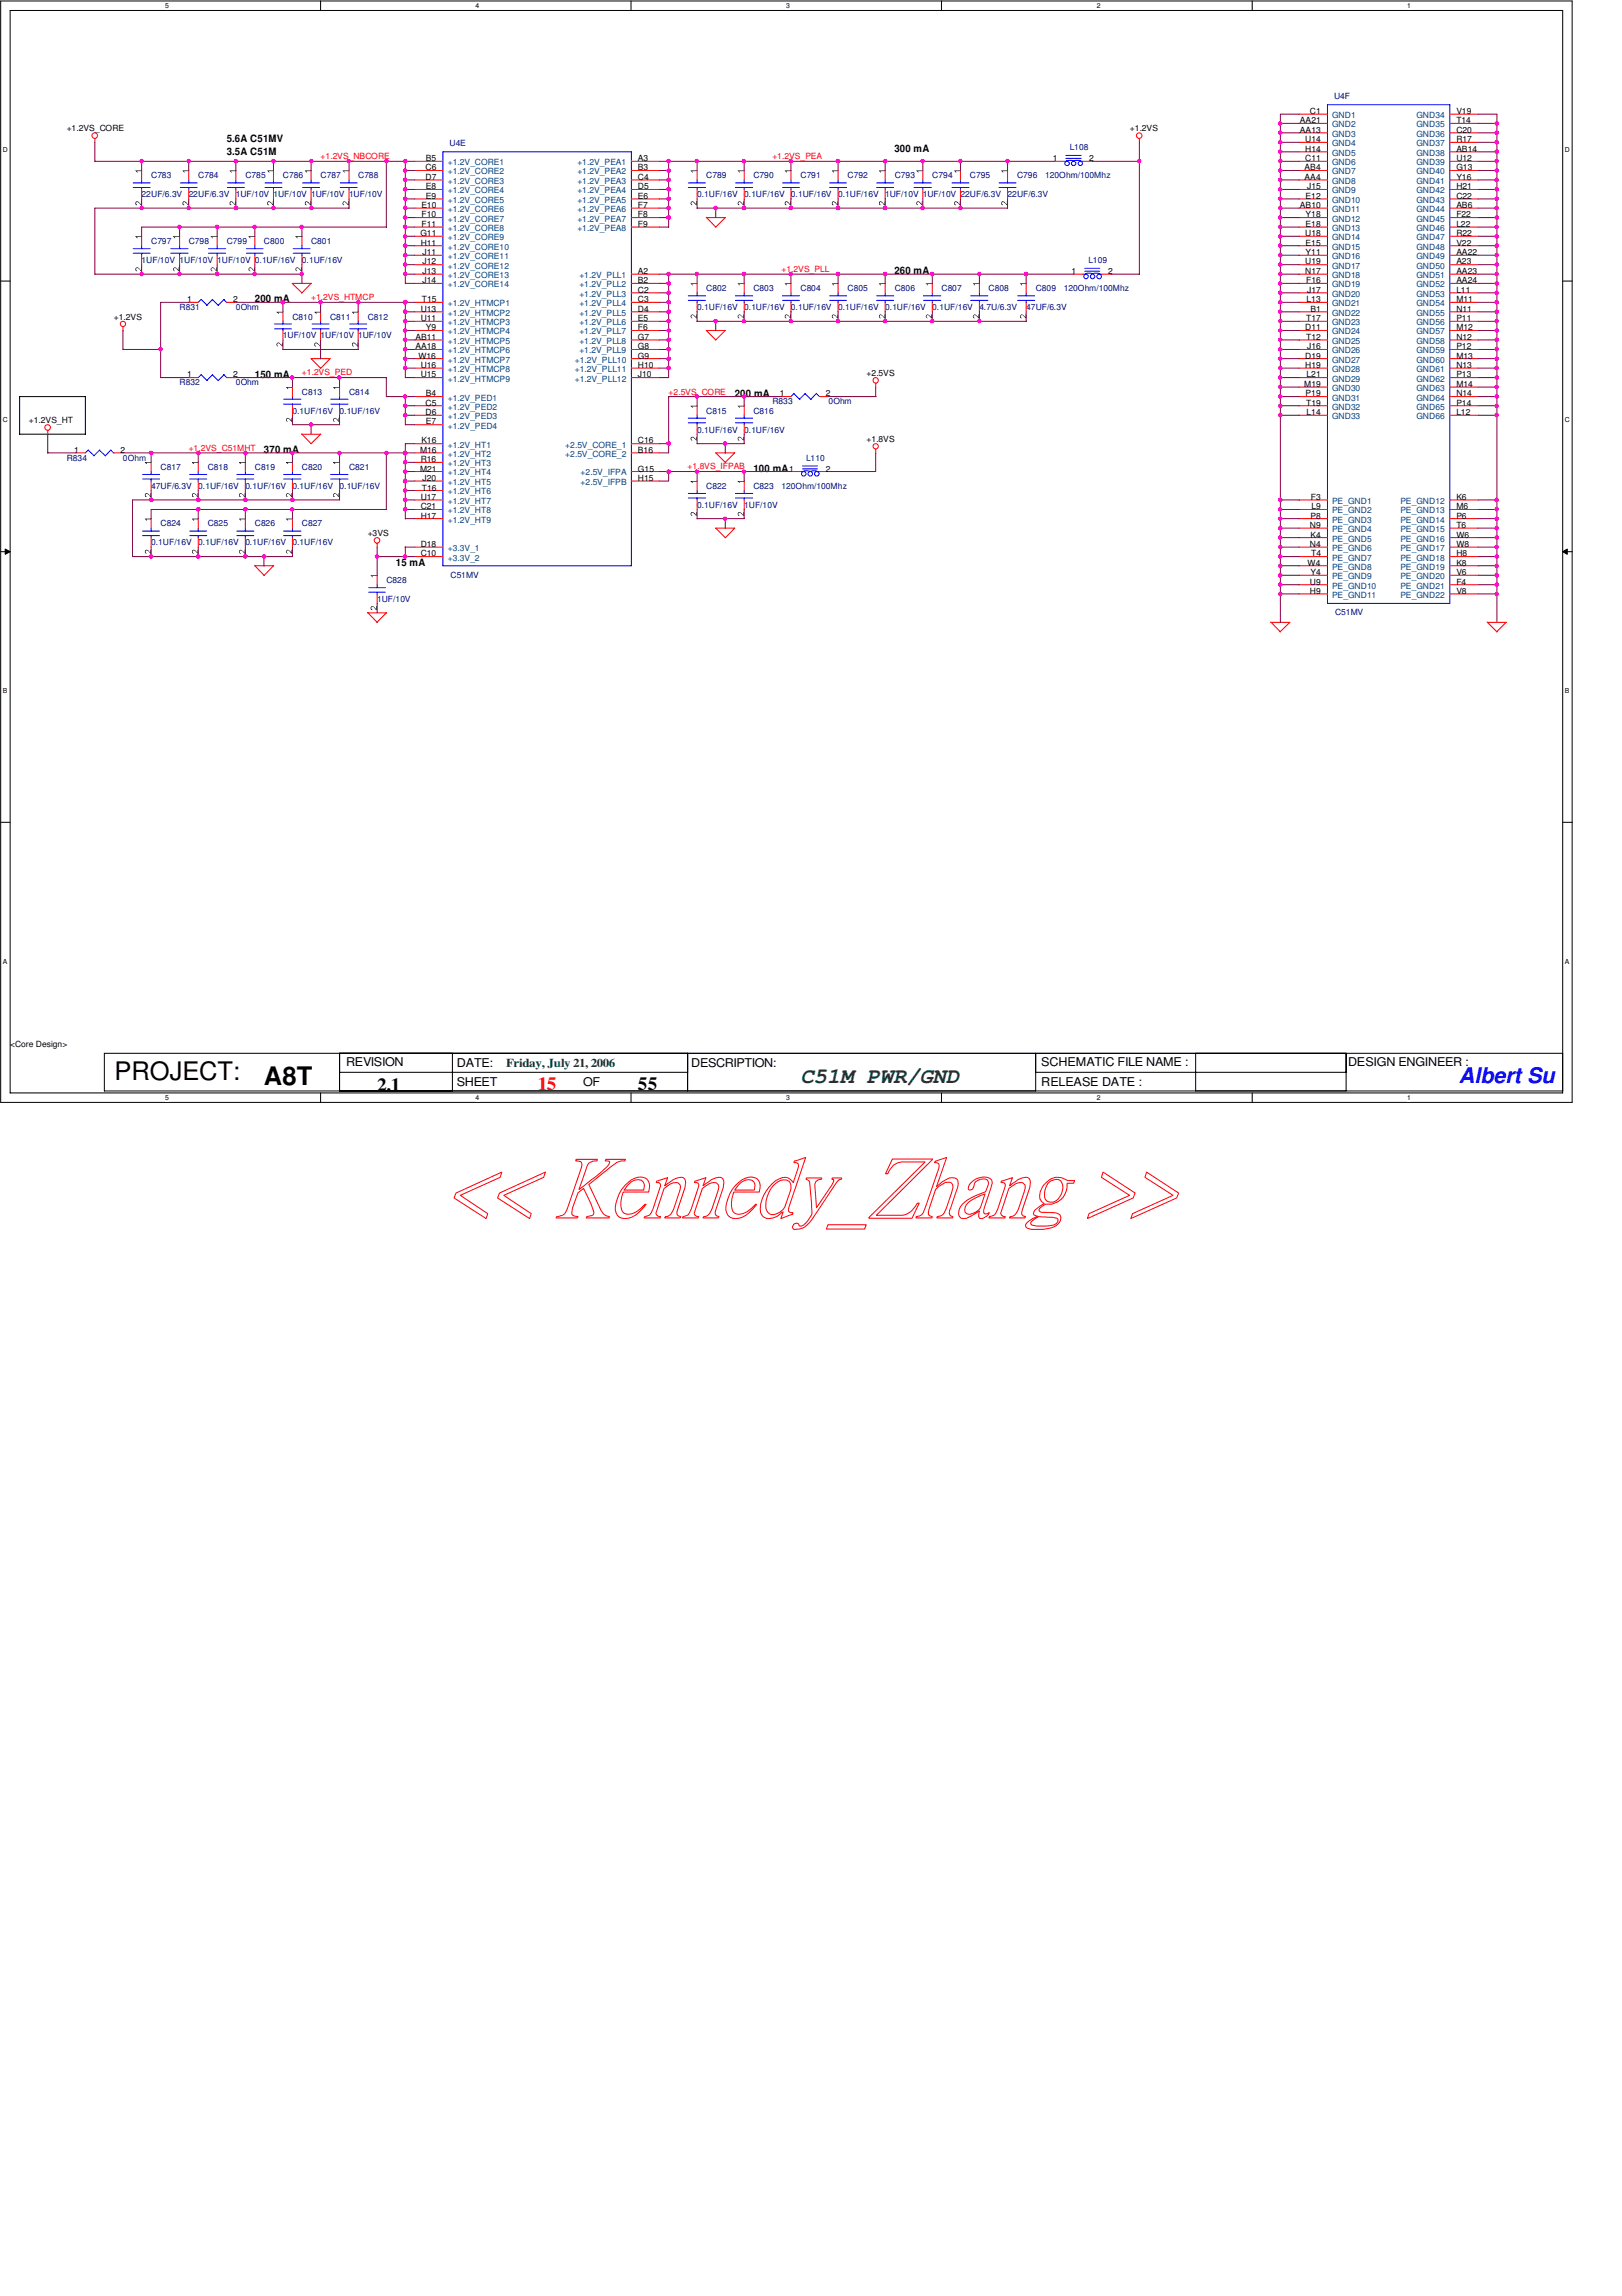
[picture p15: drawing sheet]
<svg xmlns="http://www.w3.org/2000/svg" width="210mm" height="297mm" viewBox="0 0 210 297" stroke-linecap="round" stroke-linejoin="round" font-family="sans-serif">
<defs><g id="words">
<g font-size="3.3">
<text x="14.8" y="139.7">PROJECT:</text>
<text x="34.2" y="140.3">A8T</text>
</g>
<text font-size="2.8" fill="#008000" x="103.6" y="140.1">C51M PWR/GND</text>
<text font-size="2.8" fill="#00f" x="188.8" y="140.1">Albert Su</text>
<g font-size="2.4">
<text x="48.8" y="141.2">2.1</text>
<text x="82.5" y="141.1">55</text>
</g>
<text font-size="2.4" fill="#f00" x="69.6" y="141.1">15</text>
<g font-size="1.6">
<text x="44.8" y="138">REVISION</text>
<text x="134.7" y="138">SCHEMATIC FILE NAME :</text>
<text x="174.5" y="138">DESIGN ENGINEER :</text>
<text x="59.1" y="140.5">SHEET</text>
<text x="59.1" y="138">DATE:</text>
<text x="75.5" y="140.5">OF</text>
<text x="89.5" y="138">DESCRIPTION:</text>
<text x="134.7" y="140.5">RELEASE DATE :</text>
</g>
<text font-size="1.6" fill="#008000" x="65.5" y="138">Friday, July 21, 2006</text>
<g font-size="1.3">
<text x="29.3" y="18.4">5.6A C51MV</text>
<text x="29.3" y="20.1">3.5A C51M</text>
<text x="115.7" y="19.6">300 mA</text>
<text x="115.7" y="35.5">260 mA</text>
<text x="33" y="39.1">200 mA</text>
<text x="33" y="48.9">150 mA</text>
<text x="95.1" y="51.3">200 mA</text>
<text x="34.2" y="58.6">370 mA</text>
<text x="97.5" y="61">100 mA</text>
<text x="51.2" y="73.2">15 mA</text>
</g>
<g font-size="1.1">
<text x="8.6" y="17">+1.2VS_CORE</text>
<text x="146.2" y="17">+1.2VS</text>
<text x="168.2" y="16">AA21</text>
<text x="168.2" y="17.2">AA13</text>
<text x="169.5" y="14.7">C1</text>
<text x="188.5" y="14.7">V19</text>
<text x="188.5" y="16">T14</text>
<text x="188.5" y="17.2">C20</text>
<text x="55.1" y="22.1">C6</text>
<text x="55.1" y="23.3">D7</text>
<text x="55.1" y="20.8">B5</text>
<text x="82.5" y="20.8">A3</text>
<text x="82.5" y="22.1">B3</text>
<text x="82.5" y="23.3">C4</text>
<text x="136.2" y="20.8">1</text>
<text x="141" y="20.8">2</text>
<text x="168.8" y="22.1">AB4</text>
<text x="168.8" y="23.3">AA4</text>
<text x="168.9" y="18.4">U14</text>
<text x="168.9" y="19.6">H14</text>
<text x="168.9" y="20.8">C11</text>
<text x="188.5" y="18.4">R17</text>
<text x="188.5" y="19.6">AB14</text>
<text x="188.5" y="20.8">U12</text>
<text x="188.5" y="22.1">G13</text>
<text x="188.5" y="23.3">Y16</text>
<text x="54.5" y="26.9">E10</text>
<text x="54.6" y="28.1">F10</text>
<text x="54.6" y="29.3">F11</text>
<text x="55.1" y="24.5">E8</text>
<text x="55.1" y="25.7">E9</text>
<text x="82.5" y="24.5">D5</text>
<text x="82.5" y="25.7">E6</text>
<text x="82.5" y="26.9">F7</text>
<text x="82.5" y="28.1">F8</text>
<text x="82.5" y="29.3">F9</text>
<text x="168.2" y="26.9">AB10</text>
<text x="169" y="25.7">E12</text>
<text x="169" y="28.1">Y18</text>
<text x="169" y="29.3">E18</text>
<text x="169.2" y="24.5">J15</text>
<text x="188.5" y="24.5">H21</text>
<text x="188.5" y="25.7">C22</text>
<text x="188.5" y="26.9">AB6</text>
<text x="188.5" y="28.1">F22</text>
<text x="188.5" y="29.3">L22</text>
<text x="54.4" y="30.6">G11</text>
<text x="54.4" y="31.8">H11</text>
<text x="54.7" y="33">J11</text>
<text x="54.7" y="34.2">J12</text>
<text x="54.7" y="35.4">J13</text>
<text x="82.5" y="35.4">A2</text>
<text x="138.6" y="35.4">1</text>
<text x="143.4" y="35.4">2</text>
<text x="168.9" y="30.6">U18</text>
<text x="168.9" y="34.2">U19</text>
<text x="168.9" y="35.4">N17</text>
<text x="169" y="31.8">E15</text>
<text x="169" y="33">Y11</text>
<text x="188.5" y="30.6">R22</text>
<text x="188.5" y="31.8">V22</text>
<text x="188.5" y="33">AA22</text>
<text x="188.5" y="34.2">A23</text>
<text x="188.5" y="35.4">AA23</text>
<text x="14.7" y="41.4">+1.2VS</text>
<text x="24.2" y="39.1">1</text>
<text x="30.2" y="39.1">2</text>
<text x="54.4" y="40.3">U13</text>
<text x="54.4" y="41.5">U11</text>
<text x="54.6" y="39.1">T15</text>
<text x="54.7" y="36.7">J14</text>
<text x="82.5" y="36.7">B2</text>
<text x="82.5" y="37.9">C2</text>
<text x="82.5" y="39.1">C3</text>
<text x="82.5" y="40.3">D4</text>
<text x="82.5" y="41.5">E5</text>
<text x="169" y="36.7">F16</text>
<text x="169" y="41.5">T17</text>
<text x="169.1" y="39.1">L13</text>
<text x="169.2" y="37.9">J17</text>
<text x="169.6" y="40.3">B1</text>
<text x="188.5" y="36.7">AA24</text>
<text x="188.5" y="37.9">L11</text>
<text x="188.5" y="39.1">M11</text>
<text x="188.5" y="40.3">N11</text>
<text x="188.5" y="41.5">P11</text>
<text x="53.8" y="43.9">AB11</text>
<text x="53.8" y="45.2">AA18</text>
<text x="54.1" y="46.4">W16</text>
<text x="54.4" y="47.6">U16</text>
<text x="55.1" y="42.8">Y9</text>
<text x="82.5" y="42.8">F6</text>
<text x="82.5" y="43.9">G7</text>
<text x="82.5" y="45.2">G8</text>
<text x="82.5" y="46.4">G9</text>
<text x="82.5" y="47.6">H10</text>
<text x="168.9" y="42.8">D11</text>
<text x="168.9" y="46.4">D19</text>
<text x="168.9" y="47.6">H19</text>
<text x="169" y="43.9">T12</text>
<text x="169.2" y="45.2">J16</text>
<text x="188.5" y="42.8">M12</text>
<text x="188.5" y="43.9">N12</text>
<text x="188.5" y="45.2">P12</text>
<text x="188.5" y="46.4">M13</text>
<text x="188.5" y="47.6">N13</text>
<text x="24.2" y="48.8">1</text>
<text x="30.2" y="48.8">2</text>
<text x="54.4" y="48.8">U15</text>
<text x="55.1" y="52.5">C5</text>
<text x="55.1" y="53.7">D6</text>
<text x="55.1" y="51.3">B4</text>
<text x="82.5" y="48.8">J10</text>
<text x="100.9" y="51.3">1</text>
<text x="106.9" y="51.3">2</text>
<text x="112.1" y="48.6">+2.5VS</text>
<text x="168.8" y="50">M19</text>
<text x="169" y="51.3">P19</text>
<text x="169" y="52.5">T19</text>
<text x="169.1" y="48.8">L21</text>
<text x="169.1" y="53.7">L14</text>
<text x="188.5" y="48.8">P13</text>
<text x="188.5" y="50">M14</text>
<text x="188.5" y="51.3">N14</text>
<text x="188.5" y="52.5">P14</text>
<text x="188.5" y="53.7">L12</text>
<text x="3.7" y="54.7">+1.2VS_HT</text>
<text x="9.6" y="58.6">1</text>
<text x="15.6" y="58.6">2</text>
<text x="54.4" y="58.6">M16</text>
<text x="54.4" y="59.8">R16</text>
<text x="54.5" y="57.4">K16</text>
<text x="55.1" y="54.9">E7</text>
<text x="82.5" y="57.4">C16</text>
<text x="82.5" y="58.6">B16</text>
<text x="112.1" y="57.2">+1.8VS</text>
<text x="54.4" y="61">M21</text>
<text x="54.4" y="64.6">U17</text>
<text x="54.4" y="65.9">C21</text>
<text x="54.6" y="63.5">T16</text>
<text x="54.7" y="62.2">J20</text>
<text x="82.5" y="61">G15</text>
<text x="82.5" y="62.2">H15</text>
<text x="102.1" y="61">1</text>
<text x="106.9" y="61">2</text>
<text x="169.6" y="64.6">F3</text>
<text x="169.7" y="65.9">L9</text>
<text x="188.5" y="64.6">K6</text>
<text x="188.5" y="65.9">M6</text>
<text x="47.6" y="69.3">+3VS</text>
<text x="54.4" y="67.1">H17</text>
<text x="54.4" y="70.7">D18</text>
<text x="54.4" y="72">C10</text>
<text x="169.5" y="68.3">N9</text>
<text x="169.5" y="70.7">N4</text>
<text x="169.6" y="67.1">P8</text>
<text x="169.6" y="69.6">K4</text>
<text x="169.7" y="72">T4</text>
<text x="188.5" y="67.1">P6</text>
<text x="188.5" y="68.3">T6</text>
<text x="188.5" y="69.6">W6</text>
<text x="188.5" y="70.7">W8</text>
<text x="188.5" y="72">H8</text>
<text x="169.2" y="73.2">W4</text>
<text x="169.5" y="75.6">U9</text>
<text x="169.5" y="76.8">H9</text>
<text x="169.6" y="74.4">Y4</text>
<text x="188.5" y="73.2">K8</text>
<text x="188.5" y="74.4">V6</text>
<text x="188.5" y="75.6">F4</text>
<text x="188.5" y="76.8">V8</text>
<text x="1.3" y="135.5">&lt;Core Design&gt;</text>
</g>
<g font-size="1.1" fill="#004080">
<text x="172.4" y="15.3">GND1</text>
<text x="172.4" y="16.5">GND2</text>
<text x="172.4" y="17.7">GND3</text>
<text x="183.3" y="15.3">GND34</text>
<text x="183.3" y="16.5">GND35</text>
<text x="183.3" y="17.7">GND36</text>
<text x="58" y="21.4">+1.2V_CORE1</text>
<text x="58" y="22.6">+1.2V_CORE2</text>
<text x="58" y="23.8">+1.2V_CORE3</text>
<text x="74.7" y="21.4">+1.2V_PEA1</text>
<text x="74.7" y="22.6">+1.2V_PEA2</text>
<text x="74.7" y="23.8">+1.2V_PEA3</text>
<text x="172.4" y="18.9">GND4</text>
<text x="172.4" y="20.2">GND5</text>
<text x="172.4" y="21.4">GND6</text>
<text x="172.4" y="22.6">GND7</text>
<text x="172.4" y="23.8">GND8</text>
<text x="183.3" y="18.9">GND37</text>
<text x="183.3" y="20.2">GND38</text>
<text x="183.3" y="21.4">GND39</text>
<text x="183.3" y="22.6">GND40</text>
<text x="183.3" y="23.8">GND41</text>
<text x="58" y="25">+1.2V_CORE4</text>
<text x="58" y="26.2">+1.2V_CORE5</text>
<text x="58" y="27.4">+1.2V_CORE6</text>
<text x="58" y="28.7">+1.2V_CORE7</text>
<text x="58" y="29.9">+1.2V_CORE8</text>
<text x="74.7" y="25">+1.2V_PEA4</text>
<text x="74.7" y="26.2">+1.2V_PEA5</text>
<text x="74.7" y="27.4">+1.2V_PEA6</text>
<text x="74.7" y="28.7">+1.2V_PEA7</text>
<text x="74.7" y="29.9">+1.2V_PEA8</text>
<text x="172.4" y="25">GND9</text>
<text x="172.4" y="26.2">GND10</text>
<text x="172.4" y="27.4">GND11</text>
<text x="172.4" y="28.7">GND12</text>
<text x="172.4" y="29.9">GND13</text>
<text x="183.3" y="25">GND42</text>
<text x="183.3" y="26.2">GND43</text>
<text x="183.3" y="27.4">GND44</text>
<text x="183.3" y="28.7">GND45</text>
<text x="183.3" y="29.9">GND46</text>
<text x="58" y="31.1">+1.2V_CORE9</text>
<text x="58" y="32.3">+1.2V_CORE10</text>
<text x="58" y="33.5">+1.2V_CORE11</text>
<text x="58" y="34.8">+1.2V_CORE12</text>
<text x="58" y="36">+1.2V_CORE13</text>
<text x="75" y="36">+1.2V_PLL1</text>
<text x="172.4" y="31.1">GND14</text>
<text x="172.4" y="32.3">GND15</text>
<text x="172.4" y="33.5">GND16</text>
<text x="172.4" y="34.8">GND17</text>
<text x="172.4" y="36">GND18</text>
<text x="183.3" y="31.1">GND47</text>
<text x="183.3" y="32.3">GND48</text>
<text x="183.3" y="33.5">GND49</text>
<text x="183.3" y="34.8">GND50</text>
<text x="183.3" y="36">GND51</text>
<text x="58" y="37.2">+1.2V_CORE14</text>
<text x="58" y="39.6">+1.2V_HTMCP1</text>
<text x="58" y="40.9">+1.2V_HTMCP2</text>
<text x="75" y="37.2">+1.2V_PLL2</text>
<text x="75" y="38.4">+1.2V_PLL3</text>
<text x="75" y="39.6">+1.2V_PLL4</text>
<text x="75" y="40.9">+1.2V_PLL5</text>
<text x="172.4" y="37.2">GND19</text>
<text x="172.4" y="38.4">GND20</text>
<text x="172.4" y="39.6">GND21</text>
<text x="172.4" y="40.9">GND22</text>
<text x="183.3" y="37.2">GND52</text>
<text x="183.3" y="38.4">GND53</text>
<text x="183.3" y="39.6">GND54</text>
<text x="183.3" y="40.9">GND55</text>
<text x="58" y="42.1">+1.2V_HTMCP3</text>
<text x="58" y="43.3">+1.2V_HTMCP4</text>
<text x="58" y="44.5">+1.2V_HTMCP5</text>
<text x="58" y="45.7">+1.2V_HTMCP6</text>
<text x="58" y="46.9">+1.2V_HTMCP7</text>
<text x="74.4" y="46.9">+1.2V_PLL10</text>
<text x="75" y="42.1">+1.2V_PLL6</text>
<text x="75" y="43.3">+1.2V_PLL7</text>
<text x="75" y="44.5">+1.2V_PLL8</text>
<text x="75" y="45.7">+1.2V_PLL9</text>
<text x="172.4" y="42.1">GND23</text>
<text x="172.4" y="43.3">GND24</text>
<text x="172.4" y="44.5">GND25</text>
<text x="172.4" y="45.7">GND26</text>
<text x="172.4" y="46.9">GND27</text>
<text x="183.3" y="42.1">GND56</text>
<text x="183.3" y="43.3">GND57</text>
<text x="183.3" y="44.5">GND58</text>
<text x="183.3" y="45.7">GND59</text>
<text x="183.3" y="46.9">GND60</text>
<text x="58" y="48.1">+1.2V_HTMCP8</text>
<text x="58" y="49.4">+1.2V_HTMCP9</text>
<text x="58" y="51.8">+1.2V_PED1</text>
<text x="58" y="53">+1.2V_PED2</text>
<text x="74.4" y="48.1">+1.2V_PLL11</text>
<text x="74.4" y="49.4">+1.2V_PLL12</text>
<text x="172.4" y="48.1">GND28</text>
<text x="172.4" y="49.4">GND29</text>
<text x="172.4" y="50.6">GND30</text>
<text x="172.4" y="51.8">GND31</text>
<text x="172.4" y="53">GND32</text>
<text x="183.3" y="48.1">GND61</text>
<text x="183.3" y="49.4">GND62</text>
<text x="183.3" y="50.6">GND63</text>
<text x="183.3" y="51.8">GND64</text>
<text x="183.3" y="53">GND65</text>
<text x="58" y="54.2">+1.2V_PED3</text>
<text x="58" y="55.5">+1.2V_PED4</text>
<text x="58" y="57.9">+1.2V_HT1</text>
<text x="58" y="59.1">+1.2V_HT2</text>
<text x="73.2" y="57.9">+2.5V_CORE_1</text>
<text x="73.2" y="59.1">+2.5V_CORE_2</text>
<text x="172.4" y="54.2">GND33</text>
<text x="183.3" y="54.2">GND66</text>
<text x="58" y="60.3">+1.2V_HT3</text>
<text x="58" y="61.5">+1.2V_HT4</text>
<text x="58" y="62.7">+1.2V_HT5</text>
<text x="58" y="64">+1.2V_HT6</text>
<text x="58" y="65.2">+1.2V_HT7</text>
<text x="75.1" y="61.5">+2.5V_IFPA</text>
<text x="75.1" y="62.7">+2.5V_IFPB</text>
<text x="172.4" y="65.2">PE_GND1</text>
<text x="181.2" y="65.2">PE_GND12</text>
<text x="58" y="66.4">+1.2V_HT8</text>
<text x="58" y="67.6">+1.2V_HT9</text>
<text x="58" y="71.3">+3.3V_1</text>
<text x="172.4" y="66.4">PE_GND2</text>
<text x="172.4" y="67.6">PE_GND3</text>
<text x="172.4" y="68.8">PE_GND4</text>
<text x="172.4" y="70.1">PE_GND5</text>
<text x="172.4" y="71.3">PE_GND6</text>
<text x="181.2" y="66.4">PE_GND13</text>
<text x="181.2" y="67.6">PE_GND14</text>
<text x="181.2" y="68.8">PE_GND15</text>
<text x="181.2" y="70.1">PE_GND16</text>
<text x="181.2" y="71.3">PE_GND17</text>
<text x="58" y="72.5">+3.3V_2</text>
<text x="172.4" y="72.5">PE_GND7</text>
<text x="172.4" y="73.7">PE_GND8</text>
<text x="172.4" y="74.9">PE_GND9</text>
<text x="172.4" y="76.2">PE_GND10</text>
<text x="172.4" y="77.3">PE_GND11</text>
<text x="181.2" y="72.5">PE_GND18</text>
<text x="181.2" y="73.7">PE_GND19</text>
<text x="181.2" y="74.9">PE_GND20</text>
<text x="181.2" y="76.2">PE_GND21</text>
<text x="181.2" y="77.3">PE_GND22</text>
</g>
<g font-size="1.1" fill="#000080">
<text x="172.6" y="12.8">U4F</text>
<text x="19.6" y="23.1">C783</text>
<text x="25.7" y="23.1">C784</text>
<text x="31.7" y="23.1">C785</text>
<text x="36.6" y="23.1">C786</text>
<text x="41.5" y="23.1">C787</text>
<text x="46.4" y="23.1">C788</text>
<text x="58.2" y="18.9">U4E</text>
<text x="91.4" y="23.1">C789</text>
<text x="97.5" y="23.1">C790</text>
<text x="103.6" y="23.1">C791</text>
<text x="109.7" y="23.1">C792</text>
<text x="115.8" y="23.1">C793</text>
<text x="120.6" y="23.1">C794</text>
<text x="125.5" y="23.1">C795</text>
<text x="131.6" y="23.1">C796</text>
<text x="135.3" y="23.1">120Ohm/100Mhz</text>
<text x="138.4" y="19.4">L108</text>
<text x="18.3" y="25.5">22UF/6.3V</text>
<text x="24.4" y="25.5">22UF/6.3V</text>
<text x="30.5" y="25.5">1UF/10V 1UF/10V 1UF/10V 1UF/10V</text>
<text x="90.2" y="25.5">0.1UF/16V</text>
<text x="96.3" y="25.5">0.1UF/16V</text>
<text x="102.4" y="25.5">0.1UF/16V</text>
<text x="108.5" y="25.5">0.1UF/16V</text>
<text x="114.6" y="25.5">1UF/10V 1UF/10V 22UF/6.3V</text>
<text x="130.4" y="25.5">22UF/6.3V</text>
<text x="18.3" y="34">1UF/10V 1UF/10V 1UF/10V 0.1UF/16V</text>
<text x="19.6" y="31.6">C797</text>
<text x="24.4" y="31.6">C798</text>
<text x="29.3" y="31.6">C799</text>
<text x="34.2" y="31.6">C800</text>
<text x="39.1" y="34">0.1UF/16V</text>
<text x="40.3" y="31.6">C801</text>
<text x="140.8" y="34">L109</text>
<text x="23.2" y="40.1">R831</text>
<text x="30.5" y="40.1">0Ohm</text>
<text x="37.8" y="41.4">C810</text>
<text x="42.7" y="41.4">C811</text>
<text x="47.6" y="41.4">C812</text>
<text x="90.2" y="40.1">0.1UF/16V</text>
<text x="91.4" y="37.7">C802</text>
<text x="96.3" y="40.1">0.1UF/16V</text>
<text x="97.5" y="37.7">C803</text>
<text x="102.4" y="40.1">0.1UF/16V</text>
<text x="103.6" y="37.7">C804</text>
<text x="108.5" y="40.1">0.1UF/16V</text>
<text x="109.7" y="37.7">C805</text>
<text x="114.6" y="40.1">0.1UF/16V</text>
<text x="115.8" y="37.7">C806</text>
<text x="120.6" y="40.1">0.1UF/16V</text>
<text x="121.8" y="37.7">C807</text>
<text x="126.7" y="40.1">4.7U/6.3V</text>
<text x="127.9" y="37.7">C808</text>
<text x="132.8" y="40.1">47UF/6.3V</text>
<text x="134" y="37.7">C809</text>
<text x="137.7" y="37.7">120Ohm/100Mhz</text>
<text x="36.6" y="43.8">1UF/10V 1UF/10V 1UF/10V</text>
<text x="23.2" y="49.9">R832</text>
<text x="30.5" y="49.9">0Ohm</text>
<text x="37.8" y="53.5">0.1UF/16V</text>
<text x="39.1" y="51.1">C813</text>
<text x="43.9" y="53.5">0.1UF/16V</text>
<text x="45.2" y="51.1">C814</text>
<text x="91.4" y="53.5">C815</text>
<text x="97.5" y="53.5">C816</text>
<text x="99.9" y="52.3">R833</text>
<text x="107.2" y="52.3">0Ohm</text>
<text x="8.6" y="59.6">R834</text>
<text x="15.9" y="59.6">0Ohm</text>
<text x="90.2" y="56">0.1UF/16V</text>
<text x="96.3" y="56">0.1UF/16V</text>
<text x="104.3" y="59.6">L110</text>
<text x="19.6" y="63.2">47UF/6.3V</text>
<text x="20.8" y="60.8">C817</text>
<text x="25.7" y="63.2">0.1UF/16V</text>
<text x="26.9" y="60.8">C818</text>
<text x="31.7" y="63.2">0.1UF/16V</text>
<text x="33" y="60.8">C819</text>
<text x="37.8" y="63.2">0.1UF/16V</text>
<text x="39.1" y="60.8">C820</text>
<text x="43.9" y="63.2">0.1UF/16V</text>
<text x="45.2" y="60.8">C821</text>
<text x="90.2" y="65.7">0.1UF/16V</text>
<text x="91.4" y="63.2">C822</text>
<text x="96.3" y="65.7">1UF/10V</text>
<text x="97.5" y="63.2">C823</text>
<text x="101.1" y="63.2">120Ohm/100Mhz</text>
<text x="19.6" y="70.6">0.1UF/16V</text>
<text x="20.8" y="68.1">C824</text>
<text x="25.7" y="70.6">0.1UF/16V</text>
<text x="26.9" y="68.1">C825</text>
<text x="31.7" y="70.6">0.1UF/16V</text>
<text x="33" y="68.1">C826</text>
<text x="37.8" y="70.6">0.1UF/16V</text>
<text x="39.1" y="68.1">C827</text>
<text x="48.8" y="77.9">1UF/10V</text>
<text x="50" y="75.4">C828</text>
<text x="58.3" y="74.7">C51MV</text>
<text x="172.8" y="79.6">C51MV</text>
</g>
<g font-size="1.1" fill="#f00">
<text x="41.5" y="20.5">+1.2VS_NBCORE</text>
<text x="99.9" y="20.5">+1.2VS_PEA</text>
<text x="101.1" y="35.1">+1.2VS_PLL</text>
<text x="40.3" y="38.8">+1.2VS_HTMCP</text>
<text x="39.1" y="48.5">+1.2VS_PED</text>
<text x="86.5" y="51.1">+2.5VS_CORE</text>
<text x="24.4" y="58.3">+1.2VS_C51MHT</text>
<text x="89" y="60.7">+1.8VS_IFPAB</text>
</g>
<g font-size=".9">
<text x="21.4" y="1">5</text>
<text x="61.6" y="1">4</text>
<text x="101.7" y="1">3</text>
<text x="141.9" y="1">2</text>
<text x="182.1" y="1">1</text>
<text x=".4" y="19.6">D</text>
<text x="202.5" y="19.6">D</text>
<text x=".4" y="54.7">C</text>
<text x="202.5" y="54.7">C</text>
<text x=".4" y="89.7">B</text>
<text x="202.5" y="89.7">B</text>
<text x=".4" y="124.7">A</text>
<text x="202.5" y="124.7">A</text>
<text x="21.4" y="142.3">5</text>
<text x="61.6" y="142.3">4</text>
<text x="101.7" y="142.3">3</text>
<text x="141.9" y="142.3">2</text>
<text x="182.1" y="142.3">1</text>
</g>
</g></defs>
<path d="M.1 .1h203.4v142.5h-203.4zM1.3 1.4h200.9v140h-200.9z" fill="none" stroke="#000" stroke-width=".13"/>
<g fill="#fff">
<path d="M21.4 .3h.5v.9h-.5z"/>
<path d="M21.4 141.5h.5v1h-.5z"/>
</g>
<path d="M41.5 .1v1.3M41.5 141.4v1.2" fill="none" stroke="#000" stroke-width=".13"/>
<g fill="#fff">
<path d="M61.6 .3h.5v.9h-.5z"/>
<path d="M61.6 141.5h.5v1h-.5z"/>
</g>
<path d="M81.7 .1v1.3M81.7 141.4v1.2" fill="none" stroke="#000" stroke-width=".13"/>
<g fill="#fff">
<path d="M101.7 .3h.5v.9h-.5z"/>
<path d="M101.7 141.5h.5v1h-.5z"/>
</g>
<path d="M121.8 .1v1.3M121.8 141.4v1.2" fill="none" stroke="#000" stroke-width=".13"/>
<g fill="#fff">
<path d="M141.9 .3h.5v.9h-.5z"/>
<path d="M141.9 141.5h.5v1h-.5z"/>
</g>
<path d="M162.1 .1v1.3M162.1 141.4v1.2" fill="none" stroke="#000" stroke-width=".13"/>
<g fill="#fff">
<path d="M182.1 .3h.5v.9h-.5z"/>
<path d="M182.1 141.5h.5v1h-.5z"/>
<path d="M.4 18.8h.6v1.1h-.6z"/>
<path d="M202.5 18.8h.7v1.1h-.7z"/>
<path d="M.4 53.8h.6v1.1h-.6z"/>
<path d="M202.5 53.8h.7v1.1h-.7z"/>
</g>
<path d="M.1 36.4h1.2M202.2 36.4h1.3" fill="none" stroke="#000" stroke-width=".13"/>
<g fill="#fff">
<path d="M.4 88.9h.6v1h-.6z"/>
<path d="M202.5 88.9h.6v1h-.6z"/>
</g>
<path d="M.1 71.4h1.2M.7 71l.6 .4-.6 .3zM202.2 71.4l.6-.4v.7zM202.2 71.4h1.3" fill="none" stroke="#000" stroke-width=".13"/>
<path d="M.7 71l.6 .4-.6 .3zM202.2 71.4l.6-.4v.7z" fill="#000"/>
<g fill="#fff">
<path d="M.4 123.9h.6v1h-.6z"/>
<path d="M202.5 123.9h.6v1h-.6z"/>
</g>
<path d="M2.5 51.3h8.5v4.9h-8.5zM.1 106.4h1.2M202.2 106.4h1.3M13.5 136.3h188.7v4.8h-188.7zM43.9 136.3v4.8M43.9 138.7h45.1M58.5 136.3v4.8M89 136.3v4.8M134 138.7h40.2M134 136.3v4.8M154.7 136.3v4.8M174.2 136.3v4.8" fill="none" stroke="#000" stroke-width=".13"/>
<g fill="none" stroke="#f00" stroke-width=".13">
<path d="M12.3 17.9v.5M147.4 17.9v.5M168.1 14.8h3.7M168.1 16h3.7M168.1 17.2h3.7M168.1 18.4h3.7M168.1 19.6h3.7M187.6 14.8h3.7M187.6 16h3.7M187.6 17.2h3.7M187.6 18.4h3.7M187.6 19.6h3.7"/>
<path d="M18.3 22.1v1.2M18.3 24.5v1.2M18.3 30.6v1.2M18.3 33v1.2M23.2 30.6v1.2M23.2 33v1.2M24.4 39.1h1.3M24.4 22.1v1.2M24.4 24.5v1.2M28.1 30.6v1.2M28.1 33v1.2M29.3 39.1h1.2"/>
<path d="M30.5 22.1v1.2M30.5 24.5v1.2M33 30.6v1.2M33 33v1.2M35.4 22.1v1.2M35.4 24.5v1.2M37.8 36.7l1.3 1.2M37.8 36.7h2.5M39.1 30.6v1.2M39.1 33v1.2M40.3 36.7l-1.3 1.2M40.3 22.1v1.2"/>
<path d="M40.3 24.5v1.2M45.2 22.1v1.2M45.2 24.5v1.2M53.7 36.7h3.6M53.7 28.2h3.6M53.7 20.9h3.6M53.7 35.5h3.6M53.7 22.1h3.6M53.7 23.3h3.6M53.7 24.5h3.6M53.7 25.7h3.6M53.7 26.9h3.6"/>
<path d="M53.7 29.4h3.6M53.7 30.6h3.6M53.7 31.8h3.6M53.7 33h3.6M53.7 34.2h3.6M53.7 39.1h3.6M81.7 36.7h3.6M81.7 28.2h3.6M81.7 20.9h3.6M81.7 35.5h3.6M81.7 22.1h3.6M81.7 23.3h3.6"/>
<path d="M81.7 24.5h3.6M81.7 25.7h3.6M81.7 26.9h3.6M81.7 29.4h3.6M81.7 39.1h3.6M81.7 37.9h3.6M90.2 22.1v1.2M90.2 24.5v1.2M90.2 36.7v1.2M90.2 39.1v1.2M91.4 28.2h2.5M91.4 28.1l1.2 1.3 1.3-1.2"/>
<path d="M96.3 22.1v1.2M96.3 24.5v1.2M96.3 36.7v1.2M96.3 39.1v1.2M102.4 22.1v1.2M102.4 24.5v1.2M102.4 36.7v1.2M102.4 39.1v1.2M108.5 22.1v1.2M108.5 24.5v1.2M108.5 36.7v1.2M108.5 39.1v1.2"/>
<path d="M114.6 22.1v1.2M114.6 24.5v1.2M114.6 36.7v1.2M114.6 39.1v1.2M119.4 22.1v1.2M119.4 24.5v1.2M120.6 36.7v1.2M120.6 39.1v1.2M124.3 22.1v1.2M124.3 24.5v1.2M126.7 36.7v1.2M126.7 39.1v1.2"/>
<path d="M130.4 22.1v1.2M130.4 24.5v1.2M132.8 36.7v1.2M132.8 39.1v1.2M136.5 20.9h1.2M138.9 35.5h1.2M140.1 20.9h1.3M142.6 35.5h1.2M168.1 36.7h3.7M168.1 28.2h3.7M168.1 20.9h3.7M168.1 35.5h3.7"/>
<path d="M168.1 22.1h3.7M168.1 23.3h3.7M168.1 24.5h3.7M168.1 25.7h3.7M168.1 26.9h3.7M168.1 29.4h3.7M168.1 30.6h3.7M168.1 31.8h3.7M168.1 33h3.7M168.1 34.2h3.7M168.1 39.1h3.7M168.1 37.9h3.7"/>
<path d="M187.6 36.7h3.7M187.6 28.2h3.7M187.6 20.9h3.7M187.6 35.5h3.7M187.6 22.1h3.7M187.6 23.3h3.7M187.6 24.5h3.7M187.6 25.7h3.7M187.6 26.9h3.7M187.6 29.4h3.7M187.6 30.6h3.7M187.6 31.8h3.7"/>
<path d="M187.6 33h3.7M187.6 34.2h3.7M187.6 39.1h3.7M187.6 37.9h3.7M6.2 55.7v.5M9.8 58.6h1.2M14.7 58.6h1.2M15.9 42.3v.5M19.6 59.8v1.2M24.4 48.9h1.3M25.7 59.8v1.2M29.3 48.9h1.2"/>
<path d="M31.7 59.8v1.2M36.6 40.3v1.3M36.6 42.8v1.2M37.8 50.1v1.2M37.8 52.5v1.2M37.8 59.8v1.2M39 56.1l1.3 1.3 1.2-1.2M39.1 56.2h2.4M41.5 47.6l-1.2-1.2h2.4l-1.2 1.3M41.5 40.3v1.3M41.5 42.8v1.2M43.9 50.1v1.2"/>
<path d="M43.9 52.5v1.2M43.9 59.8v1.2M46.4 40.3v1.3M46.4 42.8v1.2M53.7 46.4h3.6M53.7 42.8h3.6M53.7 58.6h3.6M53.7 40.3h3.6M53.7 41.6h3.6M53.7 44h3.6M53.7 45.2h3.6M53.7 47.6h3.6"/>
<path d="M53.7 48.9h3.6M53.7 51.3h3.6M53.7 52.5h3.6M53.7 53.7h3.6M53.7 54.9h3.6M53.7 57.4h3.6M53.7 59.8h3.6M81.7 46.4h3.6M81.7 42.8h3.6M81.7 58.6h3.6M81.7 40.3h3.6M81.7 41.6h3.6"/>
<path d="M81.7 44h3.6M81.7 45.2h3.6M81.7 47.6h3.6M81.7 48.9h3.6M81.7 57.4h3.6M90.2 52.5v1.2M90.2 54.9v1.3M92.6 58.6h2.5l-1.2 1.2zM93.9 42.8l-1.3 1.2-1.2-1.2h2.5M96.3 52.5v1.2M96.3 54.9v1.3M101.1 51.3h1.3"/>
<path d="M106 51.3h1.2M113.3 49.6v.5M113.3 58.1v.5M168.1 46.4h3.7M168.1 42.8h3.7M168.1 40.3h3.7M168.1 41.6h3.7M168.1 44h3.7M168.1 45.2h3.7M168.1 47.6h3.7M168.1 48.9h3.7M168.1 51.3h3.7"/>
<path d="M168.1 52.5h3.7M168.1 53.7h3.7M168.1 50.1h3.7M187.6 46.4h3.7M187.6 42.8h3.7M187.6 40.3h3.7M187.6 41.6h3.7M187.6 44h3.7M187.6 45.2h3.7M187.6 47.6h3.7M187.6 48.9h3.7M187.6 51.3h3.7"/>
<path d="M187.6 52.5h3.7M187.6 53.7h3.7M187.6 50.1h3.7M19.6 62.2v1.3M19.6 67.1v1.2M19.6 69.6v1.2M25.7 62.2v1.3M25.7 67.1v1.2M25.7 69.6v1.2M31.7 62.2v1.3M31.7 67.1v1.2M31.7 69.6v1.2"/>
<path d="M35.4 73.2l-1.2 1.3M35.4 73.2h-2.4l1.2 1.2M37.8 62.2v1.3M37.8 67.1v1.2M37.8 69.6v1.2M43.9 62.2v1.3M47.6 79.3h2.4M47.6 79.2l1.2 1.3M48.8 70.3v.5M48.8 74.4v1.2M48.8 76.8v1.3M50 79.3l-1.2 1.2"/>
<path d="M53.7 61h3.6M53.7 62.2h3.6M53.7 63.5h3.6M53.7 64.7h3.6M53.7 65.9h3.6M53.7 67.1h3.6M53.7 70.8h3.6M53.7 72h3.6M81.7 61h3.6M81.7 62.2h3.6M90.2 62.2v1.3M90.2 64.7v1.2"/>
<path d="M93.9 69.6l-1.3-1.3h2.5l-1.2 1.3M96.3 62.2v1.3M96.3 64.7v1.2M102.4 61h1.2M106 61h1.2M168.1 73.2h3.7M168.1 68.3h3.7M168.1 64.7h3.7M168.1 65.9h3.7M168.1 67.1h3.7M168.1 70.8h3.7M168.1 72h3.7"/>
<path d="M168.1 69.6h3.7M168.1 74.4h3.7M168.1 75.6h3.7M168.1 76.8h3.7M187.6 73.2h3.7M187.6 68.3h3.7M187.6 64.7h3.7M187.6 65.9h3.7M187.6 67.1h3.7M187.6 70.8h3.7M187.6 72h3.7M187.6 69.6h3.7"/>
<path d="M187.6 74.4h3.7M187.6 75.6h3.7M187.6 76.8h3.7M164.5 80.5h2.4l-1.2 1.2M164.5 80.5l1.2 1.2M192.4 80.5l1.3 1.2M192.5 80.5h2.4M194.9 80.5l-1.2 1.2"/>
<circle cx="12.3" cy="17.5" r=".36"/>
<circle cx="147.4" cy="17.5" r=".36"/>
<circle cx="6.2" cy="55.3" r=".36"/>
<circle cx="15.9" cy="41.9" r=".34"/>
<circle cx="113.3" cy="49.2" r=".35"/>
<circle cx="113.3" cy="57.7" r=".34"/>
<circle cx="48.8" cy="69.9" r=".36"/>
</g>
<g fill="none" stroke="#00f" stroke-width=".13">
<path d="M57.3 19.6h24.4v53.6h-24.4zM171.8 13.5h15.8v64.6h-15.8zM17.2 23.7h2.2M17.2 24.3h2.2M17.2 32.2h2.2M17.2 32.8h2.2M18.3 23.3v.4M18.3 24.3v.2M18.3 31.8v.4M18.3 32.8v.3M22.1 32.2h2.2M22.1 32.8h2.2"/>
<path d="M23.2 31.8v.4M23.2 32.8v.3M23.3 23.7h2.2M23.3 24.3h2.2M24.4 23.3v.4M24.4 24.3v.2M25.7 39.1l.3-.4 .8 .8M27 32.2h2.2M27 32.8h2.2M27.5 38.7l.7 .8 .8-.8M27.5 38.7l-.7 .8M28.1 31.8v.4"/>
<path d="M28.1 32.8v.3M29 38.7l.3 .5M29.4 23.7h2.2M29.4 24.3h2.2M30.5 23.3v.4M30.5 24.3v.2M31.9 32.2h2.1M31.9 32.8h2.1M33 31.8v.4M33 32.8v.3M34.3 23.7h2.2M34.3 24.3h2.2"/>
<path d="M35.4 23.3v.4M35.4 24.3v.2M37.9 32.2h2.2M37.9 32.8h2.2M39.1 31.8v.4M39.1 32.8v.3M39.2 23.7h2.2M39.2 24.3h2.2M40.3 23.3v.4M40.3 24.3v.2M44 23.7h2.2M44 24.3h2.2"/>
<path d="M45.2 23.3v.4M45.2 24.3v.2M89.1 38.3h2.2M89.1 38.9h2.2M89.1 23.7h2.2M89.1 24.3h2.2M90.2 23.3v.4M90.2 24.3v.2M90.2 37.9v.4M90.2 38.9v.3M95.2 38.3h2.2M95.2 38.9h2.2"/>
<path d="M95.2 23.7h2.2M95.2 24.3h2.2M96.3 23.3v.4M96.3 24.3v.2M96.3 37.9v.4M96.3 38.9v.3M101.3 38.3h2.2M101.3 38.9h2.2M101.3 23.7h2.2M101.3 24.3h2.2M102.4 23.3v.4M102.4 24.3v.2"/>
<path d="M102.4 37.9v.4M102.4 38.9v.3M107.4 38.3h2.2M107.4 38.9h2.2M107.4 23.7h2.2M107.4 24.3h2.2M108.5 23.3v.4M108.5 24.3v.2M108.5 37.9v.4M108.5 38.9v.3M113.5 38.3h2.2M113.5 38.9h2.2"/>
<path d="M113.5 23.7h2.2M113.5 24.3h2.2M114.6 23.3v.4M114.6 24.3v.2M114.6 37.9v.4M114.6 38.9v.3M118.3 23.7h2.2M118.3 24.3h2.2M119.4 23.3v.4M119.4 24.3v.2M119.5 38.3h2.3M119.5 38.9h2.3"/>
<path d="M120.6 37.9v.4M120.6 38.9v.3M123.2 23.7h2.2M123.2 24.3h2.2M124.3 23.3v.4M124.3 24.3v.2M125.6 38.3h2.2M125.6 38.9h2.2M126.7 37.9v.4M126.7 38.9v.3M129.3 23.7h2.2M129.3 24.3h2.2"/>
<path d="M130.4 23.3v.4M130.4 24.3v.2M131.7 38.3h2.2M131.7 38.9h2.2M132.8 37.9v.4M132.8 38.9v.3M137.7 20.9h.3M137.9 20.5h2M137.9 20.1h2M138.9 20.8l-.6-.1-.3 .1M139 20.8h.9M139.7 20.9h.4"/>
<path d="M140.1 35.5h.4M140.4 35.1h1.9M140.4 34.7h1.9M140.5 35.4h.9M141.4 35.4h.9M142.2 35.5h.4M11.4 58.3l.8 .7M11.4 58.2l-.4 .4M12.9 58.2l-.8 .8M14.4 58.3l.3 .3M14.4 58.2l-.8 .8-.7-.7M25.7 48.9l.3-.4 .8 .7"/>
<path d="M27.5 48.5l.7 .7 .8-.7M27.5 48.5l-.7 .7M29 48.5l.3 .4M35.5 41.9h2.2M35.5 42.5h2.2M36.6 41.5v.4M36.6 42.5v.3M36.7 51.6h2.2M36.7 52.3h2.2M37.8 51.3v.3M37.8 52.3v.2M40.4 41.9h2.2"/>
<path d="M40.4 42.5h2.2M41.5 41.5v.4M41.5 42.5v.3M42.8 51.6h2.2M42.8 52.3h2.2M43.9 51.3v.3M43.9 52.3v.2M45.3 41.9h2.2M45.3 42.5h2.2M46.4 41.5v.4M46.4 42.5v.3M89.1 54.1h2.2"/>
<path d="M89.1 54.7h2.2M90.2 53.7v.4M90.2 54.7v.2M95.2 54.1h2.2M95.2 54.7h2.2M96.3 53.7v.4M96.3 54.7v.2M102.7 50.9l.8 .8M102.7 50.9l-.3 .4M104.2 50.9l.7 .8M104.2 50.9l-.7 .7M105.7 50.9l.3 .4"/>
<path d="M105.7 50.9l-.8 .7M18.5 61.4h2.2M18.5 62h2.2M18.5 68.7h2.2M18.5 69.3h2.2M19.6 61v.4M19.6 62v.3M19.6 68.3v.4M19.6 69.3v.3M24.6 61.4h2.2M24.6 62h2.2M24.6 68.7h2.2"/>
<path d="M24.6 69.3h2.2M25.7 61v.4M25.7 62v.3M25.7 68.3v.4M25.7 69.3v.3M30.6 61.4h2.3M30.6 62h2.3M30.6 68.7h2.3M30.6 69.3h2.3M31.7 61v.4M31.7 62v.3M31.7 68.3v.4"/>
<path d="M31.7 69.3v.3M36.7 61.4h2.2M36.7 62h2.2M36.7 68.7h2.2M36.7 69.3h2.2M37.8 61v.4M37.8 62v.3M37.8 68.3v.4M37.8 69.3v.3M42.8 61.4h2.2M42.8 62h2.2M43.9 61v.4"/>
<path d="M43.9 62v.3M47.7 76h2.2M47.7 76.6h2.2M48.8 75.6v.4M48.8 76.6v.3M89.1 63.8h2.2M89.1 64.4h2.2M90.2 63.5v.3M90.2 64.4v.3M95.2 63.8h2.2M95.2 64.4h2.2M96.3 63.5v.3"/>
<path d="M96.3 64.4v.3M103.6 61h.4M103.8 60.7h2M103.8 60.3h2M103.9 61h.9M104.9 61h.8M105.7 61h.3"/>
<circle cx="138.1" cy="21.1" r=".29"/>
<circle cx="138.9" cy="21.1" r=".29"/>
<circle cx="139.8" cy="21.1" r=".28"/>
<circle cx="140.5" cy="35.8" r=".3"/>
<circle cx="141.4" cy="35.8" r=".3"/>
<circle cx="142.2" cy="35.8" r=".3"/>
<circle cx="104" cy="61.3" r=".3"/>
<circle cx="104.9" cy="61.3" r=".3"/>
<circle cx="105.7" cy="61.3" r=".3"/>
</g>
<g fill="#000">
<path d="M17.5 22.1h.8h-.6l.1 .2h-.1zM17.5 30.6h.8h-.6l.1 .2h-.1zM17.6 26.1a.48 .48 0 0 1 .6 .3v.1v-.5h.1v.6l-.5-.5a.16 .16 0 0 0-.2 .2 .16 .16 0 0 0 .1 .2h-.1zM17.6 34.7a.5 .5 0 0 1 .6 .3v-.4h.1v.5l-.1-.1a.34 .34 0 0 0-.6-.2l.1 .3-.2-.2zM22.4 30.6h.8h-.6l.1 .2h-.1zM22.5 34.7a.48 .48 0 0 1 .6 .3v-.4h.1v.5l-.1-.1a.44 .44 0 0 0-.6-.3v.1l.1 .3-.2-.2zM23.6 22.1h.8h-.6l.1 .2h-.1zM23.7 26.1a.47 .47 0 0 1 .6 .3v-.4h.1v.5h-.1l-.2-.2a.18 .18 0 0 0-.3-.2 .18 .18 0 0 0-.1 .3l.1 .1-.2-.1zM27.3 30.6h.8h-.7l.2 .2h-.1zM27.3 34.7a.48 .48 0 0 1 .7 .3v-.4h.1v.5l-.2-.1a.38 .38 0 0 0-.5-.2l.1 .3-.2-.2zM29.7 22.1h.8h-.6l.1 .2h-.1zM29.8 26.1a.47 .47 0 0 1 .6 .3v-.4h.1v.5h-.1l-.3-.2a.19 .19 0 0 0-.2-.2 .19 .19 0 0 0-.1 .3l.1 .1-.2-.1z"/>
<path d="M32.2 30.6h.8h-.7l.2 .2h-.2zM32.2 34.7a.54 .54 0 0 1 .7 .3v-.4h.1v.5l-.2-.1a.44 .44 0 0 0-.5-.3v.3l.1 .1-.2-.2zM34.6 22.1h.8h-.6l.1 .2h-.1zM34.6 26.1a.48 .48 0 0 1 .7 .3v.1v-.5h.1l-.1 .6-.4-.5a.17 .17 0 0 0-.2 .1 .17 .17 0 0 0 0 .3h.1l-.2-.1zM38.2 30.6h.8h-.6l.1 .2h-.1zM38.3 34.7a.48 .48 0 0 1 .6 .3v-.4h.1v.5l-.1-.1a.44 .44 0 0 0-.5-.3l-.1 .1 .1 .3-.1-.2zM39.5 22.1h.8h-.7l.2 .2h-.1zM39.5 26.1a.47 .47 0 0 1 .6 .3l.1-.4h.1v.5h-.2l-.2-.2a.18 .18 0 0 0-.3-.2 .18 .18 0 0 0-.1 .3l.2 .1-.2-.1zM44.3 22.1h.8h-.6l.1 .2h-.1zM44.4 26.1a.37 .37 0 0 1 .6 .2v.2v-.5h.1v.6l-.3-.3a.18 .18 0 0 0-.3-.1 .18 .18 0 0 0 0 .3h-.1l-.1-.2zM89.4 36.7h.8h-.7l.2 .2h-.1zM89.4 22.1h.8h-.7l.2 .2h-.1z"/>
<path d="M89.5 26.1a.48 .48 0 0 1 .6 .4v-.5h.1l-.1 .6-.3-.3a.18 .18 0 0 0-.3-.1 .18 .18 0 0 0 .1 .3h-.1l-.1-.1zM95.5 36.7h.8h-.7l.2 .2h-.1zM95.5 22.1h.8h-.7l.2 .2h-.1zM95.5 26.1a.37 .37 0 0 1 .6 .2l.1 .2v-.5h.1l-.1 .6-.3-.3a.18 .18 0 0 0-.3-.1 .18 .18 0 0 0 .1 .3h-.2v-.2zM101.6 36.7h.8h-.7l.2 .2h-.1zM101.6 22.1h.8h-.7l.2 .2h-.1zM101.6 26.1a.47 .47 0 0 1 .6 .3l.1-.4h.1l-.1 .6-.5-.5a.18 .18 0 0 0-.2 .2 .18 .18 0 0 0 .2 .2h-.2zM107.7 22.1h.8h-.7l.1 .2h-.1zM107.7 36.7h.8h-.7l.1 .2h-.1zM107.7 26.1a.47 .47 0 0 1 .6 .3l.1-.4h.1v.5h-.2l-.2-.2a.18 .18 0 0 0-.3-.2 .18 .18 0 0 0-.1 .3l.2 .1-.2-.1zM113.7 22.1h.9h-.7l.1 .2h-.1zM113.7 36.7h.9h-.7l.1 .2h-.1z"/>
<path d="M113.8 26.1a.54 .54 0 0 1 .7 .4v-.5h.1v.5h-.2l-.2-.2a.19 .19 0 0 0-.3-.2 .19 .19 0 0 0-.1 .3l.2 .1-.2-.1zM118.6 22.1h.8h-.6l.1 .2h-.1zM118.7 26.1a.48 .48 0 0 1 .6 .4v-.5h.1v.6l-.4-.3a.18 .18 0 0 0-.3-.1 .18 .18 0 0 0 .1 .3h-.1l-.1-.1zM119.8 36.7h.8h-.6l.1 .2h-.1zM123.5 22.1h.8h-.6l.1 .2h-.1zM123.5 26.1a.47 .47 0 0 1 .7 .3v-.4h.1v.5h-.2l-.2-.2a.18 .18 0 0 0-.2-.2 .18 .18 0 0 0-.1 .3l.1 .1-.2-.1zM125.9 36.7h.8h-.6l.1 .2h-.1zM129.6 22.1h.8h-.6l.1 .2h-.1zM129.6 26.1a.47 .47 0 0 1 .7 .3v-.4h.1v.5h-.2l-.2-.2a.19 .19 0 0 0-.3-.2 .19 .19 0 0 0 0 .3l.1 .1-.2-.1zM132 36.7h.8h-.6l.1 .2h-.1zM18.8 59.8h.8v.1h-.7l.1 .1zM24.8 59.8h.9v.1h-.7l.1 .1h-.1z"/>
<path d="M30.9 59.8h.8v.1h-.6l.1 .1h-.1zM35.8 40.3h.8v.1h-.6l.1 .2h-.1zM35.9 44.3h.2l.4 .4v-.4h.1v.5l-.2-.1a.44 .44 0 0 0-.5-.3v.2l.1 .2-.2-.2zM37 50.1h.8v.1h-.6l.1 .1h-.1zM37 59.8h.8v.1h-.6l.1 .1h-.1zM37.1 54.1a.5 .5 0 0 1 .6 .3v-.3h.1v.5l-.1-.1a.44 .44 0 0 0-.6-.3v.1l.1 .3-.2-.2zM40.7 40.3h.8v.1h-.6l.1 .2h-.1zM40.7 44.4a.52 .52 0 0 1 .7 .3v-.4h.1v.5l-.2-.1a.34 .34 0 0 0-.5-.2l.1 .3-.2-.1zM43.1 50.1h.8v.1h-.6l.1 .1h-.1zM43.1 59.8h.8v.1h-.6l.1 .1h-.1zM43.2 54.1a.5 .5 0 0 1 .6 .3v-.3h.1v.5l-.1-.1a.44 .44 0 0 0-.6-.3v.2l.1 .2-.2-.2zM45.6 40.3h.8v.1h-.7l.1 .2h-.1z"/>
<path d="M45.7 44.3h.1l.5 .4v-.4h.1v.5l-.2-.1a.34 .34 0 0 0-.6-.2v.2l.2 .1-.2-.1zM89.4 52.5h.8v.1h-.7l.2 .1h-.1zM89.5 40.8a.5 .5 0 0 1 .6 .3v-.4h.1v.5l-.2-.1a.44 .44 0 0 0-.5-.3v.1l.1 .3-.2-.2zM89.5 56.6a.59 .59 0 0 1 .6 .3v-.4h.1v.5l-.2-.1a.41 .41 0 0 0-.5-.2l.1 .3-.2-.2zM95.5 52.5h.8v.1h-.7l.2 .1h-.1zM95.5 40.8a.5 .5 0 0 1 .7 .3v-.4h.1v.5l-.2-.1a.38 .38 0 0 0-.5-.2l.1 .3-.2-.2zM95.5 56.6a.59 .59 0 0 1 .7 .3v-.4h.1v.5l-.2-.1a.42 .42 0 0 0-.5-.2l.1 .3-.2-.1v-.2zM101.6 40.8a.52 .52 0 0 1 .7 .3v-.4h.1v.5l-.2-.1a.34 .34 0 0 0-.6-.2l.2 .3-.2-.2zM107.7 40.8a.52 .52 0 0 1 .7 .3v-.4h.1v.5l-.2-.1a.34 .34 0 0 0-.6-.2l.2 .3-.2-.2zM113.8 40.8a.56 .56 0 0 1 .7 .3v-.4h.1v.5l-.2-.1a.34 .34 0 0 0-.6-.2v.2l.2 .1-.2-.2zM119.9 40.8a.5 .5 0 0 1 .6 .3v-.4h.1v.5l-.1-.1a.44 .44 0 0 0-.6-.3v.1l.1 .3-.2-.2zM126 40.8a.5 .5 0 0 1 .6 .3v-.4h.1v.5l-.1-.1a.44 .44 0 0 0-.6-.3v.2l.1 .2-.2-.2z"/>
<path d="M132.1 40.8a.5 .5 0 0 1 .6 .3v-.4h.1v.5l-.2-.1a.34 .34 0 0 0-.5-.2l.1 .3-.2-.2zM18.8 67.1h.8v.1h-.7l.1 .2zM18.8 63.9a.5 .5 0 0 1 .7 .3v-.4h.1v.5l-.2-.1a.34 .34 0 0 0-.6-.2l.2 .3h-.2zM18.8 71.2a.52 .52 0 0 1 .7 .3v-.4h.1v.5l-.2-.1a.34 .34 0 0 0-.6-.2l.2 .3-.2-.1zM24.8 67.1h.9v.1h-.7l.1 .2h-.1zM24.9 71.2a.52 .52 0 0 1 .7 .3v-.4h.1v.5l-.2-.1a.34 .34 0 0 0-.6-.2l.2 .3-.2-.1zM24.9 63.9a.5 .5 0 0 1 .7 .3v-.4h.1v.5l-.2-.1a.34 .34 0 0 0-.6-.2l.2 .3h-.2zM30.9 67.1h.8v.1h-.6l.1 .2h-.1zM31 63.9a.54 .54 0 0 1 .7 .3v-.4v.5l-.1-.1a.34 .34 0 0 0-.6-.2v.2l.2 .1h-.2zM31 71.2a.56 .56 0 0 1 .7 .3v-.4v.5l-.1-.1a.34 .34 0 0 0-.6-.2v.2l.2 .1-.2-.1zM37 67.1h.8v.1h-.6l.1 .2h-.1zM37.1 71.2a.5 .5 0 0 1 .6 .3v-.4h.1v.5l-.1-.1a.44 .44 0 0 0-.6-.3v.2l.1 .2-.2-.1z"/>
<path d="M37.1 63.9a.48 .48 0 0 1 .6 .3v-.4h.1v.5l-.1-.1a.44 .44 0 0 0-.6-.3v.2l.1 .2-.2-.1zM43.2 63.9a.48 .48 0 0 1 .6 .3v-.4h.1v.5l-.1-.1a.44 .44 0 0 0-.6-.3v.2l.1 .2h-.2v-.2zM48 74.4h.8v.1h-.7l.2 .2h-.1zM48 78.5a.37 .37 0 0 1 .6 .2l.1 .1v-.4h.1v.5a.45 .45 0 0 1-.5-.4 .19 .19 0 0 0-.2 .1 .19 .19 0 0 0 0 .2l.1 .1-.2-.1zM89.4 62.2h.8v.1h-.7l.2 .2h-.1zM89.5 66.3a.59 .59 0 0 1 .6 .3v-.3h.1v.5l-.2-.1a.44 .44 0 0 0-.5-.3v.1l.1 .3-.2-.3zM95.5 62.2h.8v.1h-.7l.2 .2h-.1zM95.5 66.3a.59 .59 0 0 1 .7 .3v-.3h.1v.5l-.2-.1a.38 .38 0 0 0-.5-.3l.1 .4-.2-.1z"/>
</g>
<g fill="none" stroke="#800040" stroke-width=".13">
<path d="M12.3 18.4v2.5h41.4M147.4 18.4v17.1h-3.6M165.7 18.4h2.4M165.7 19.6h2.4M165.7 17.2h2.4M165.7 16h2.4M168.1 14.8h-2.4v65.7M191.3 14.8h2.4v65.7M191.3 18.4h2.4M191.3 19.6h2.4M191.3 17.2h2.4M191.3 16h2.4"/>
<path d="M18.3 20.9v1.2M18.3 25.7v1.3M18.3 34.2v1.3M23.2 29.4v1.2M23.2 34.2v1.3M24.4 20.9v1.2M24.4 25.7v1.3M24.5 39.1h-3.7v9.8h3.7M28.1 29.4v1.2M28.1 34.2v1.3M30.5 39.1h23.2M30.5 20.9v1.2"/>
<path d="M30.5 25.7v1.3M33 29.4v1.2M33 34.2v1.3M35.4 20.9v1.2M35.4 25.7v1.3M36.6 39.1v1.2M39.1 29.4v1.2M39.1 34.2v2.5M40.3 20.9v1.2M40.3 25.7v1.3M41.5 39.1v1.2M45.2 26.9h-32.9v8.6h26.8"/>
<path d="M45.2 20.9v1.2M45.2 25.7v1.3M46.4 39.1v1.2M50 20.9v8.5M50 29.4h-31.7v1.2M52.5 20.9v15.8M52.5 39.1v9.8h1.2M52.5 26.9h1.2M52.5 25.7h1.2M52.5 36.7h1.2M52.5 35.5h1.2M52.5 24.5h1.2"/>
<path d="M52.5 23.3h1.2M52.5 34.2h1.2M52.5 29.4h1.2M52.5 28.2h1.2M52.5 22.1h1.2M52.5 30.6h1.2M52.5 33h1.2M52.5 31.8h1.2M85.3 26.9h1.2M85.3 25.7h1.2M85.3 36.7h1.2M85.3 35.5h53.6"/>
<path d="M85.3 24.5h1.2M85.3 23.3h1.2M85.3 28.2h1.2M85.3 22.1h1.2M85.3 20.9h51.2M85.3 39.1h1.2M85.3 37.9h1.2M86.5 20.8v8.6h-1.2M86.5 35.5v13.4h-1.2M90.2 26.9h40.2M90.2 20.8v1.3M90.2 25.7v1.3"/>
<path d="M90.2 35.4v1.3M92.6 26.9v1.3M96.3 20.8v1.3M96.3 25.7v1.3M96.3 35.4v1.3M102.4 20.8v1.3M102.4 25.7v1.2M102.4 35.4v1.3M108.5 20.8v1.3M108.5 25.7v1.2M108.5 35.4v1.3M114.6 20.8v1.3"/>
<path d="M114.6 25.7v1.2M114.6 35.4v1.3M119.4 20.8v1.3M119.4 25.7v1.3M120.6 35.5v1.2M124.3 20.8v1.3M124.3 25.7v1.3M126.7 35.5v1.2M130.4 20.9v1.2M130.4 25.7v1.3M132.8 35.5v1.2M141.3 20.9h6.1"/>
<path d="M165.7 26.9h2.4M165.7 25.7h2.4M165.7 36.7h2.4M165.7 35.5h2.4M165.7 24.5h2.4M165.7 23.3h2.4M165.7 34.2h2.4M165.7 29.4h2.4M165.7 28.2h2.4M165.7 22.1h2.4M165.7 20.9h2.4M165.7 30.6h2.4"/>
<path d="M165.7 33h2.4M165.7 31.8h2.4M165.7 39.1h2.4M165.7 37.9h2.4M191.3 26.9h2.4M191.3 25.7h2.4M191.3 36.7h2.4M191.3 35.5h2.4M191.3 24.5h2.4M191.3 23.3h2.4M191.3 34.2h2.4M191.3 29.4h2.4"/>
<path d="M191.3 28.2h2.4M191.3 22.1h2.4M191.3 20.9h2.4M191.3 30.6h2.4M191.3 33h2.4M191.3 31.8h2.4M191.3 39.1h2.4M191.3 37.9h2.4M6.2 58.6h3.7M6.2 56.2v2.4M15.9 42.8v2.4h4.9M15.9 58.6h37.8"/>
<path d="M19.6 58.6v1.2M25.7 58.6v1.2M30.5 48.9h19.5M31.7 58.6v1.2M36.6 44v1.2h9.8M37.8 53.7v1.2h6.1v-1.2M37.8 48.9v1.2M37.8 58.6v1.2M40.3 54.9v1.3M41.5 44v2.4M43.9 48.9v1.2M43.9 58.6v1.2"/>
<path d="M46.4 44v1.2M50 48.9v2.4h3.7M50 58.6v7.3M52.5 51.3v3.6h1.2M52.5 42.8h1.2M52.5 41.6h1.2M52.5 44h1.2M52.5 40.3h1.2M52.5 47.6h1.2M52.5 45.2h1.2M52.5 46.4h1.2M52.5 59.8h1.2"/>
<path d="M52.5 52.5h1.2M52.5 53.7h1.2M53.7 57.4h-1.2v9.7M85.3 42.8h1.2M85.3 41.6h1.2M85.3 44h1.2M85.3 40.3h1.2M85.3 47.6h1.2M85.3 45.2h1.2M85.3 46.4h1.2M85.3 57.4h1.2M90.2 56.2v1.2h6.1v-1.2"/>
<path d="M90.2 40.3v1.3M90.2 51.3v1.2M92.6 41.5v1.3M93.9 57.4v1.2M96.3 40.3v1.3M96.3 51.3v1.2M101.2 51.3h-14.7v7.3h-1.2M102.4 40.3v1.3M107.2 51.3h6.2M108.5 40.3v1.3M113.3 58.6v2.4h-6.1M113.3 50.1v1.2"/>
<path d="M114.6 40.3v1.3M120.6 40.3v1.3M126.7 40.3v1.3M132.8 40.3v1.3h-42.6M165.7 42.8h2.4M165.7 41.6h2.4M165.7 44h2.4M165.7 48.9h2.4M165.7 40.3h2.4M165.7 47.6h2.4M165.7 45.2h2.4M165.7 46.4h2.4"/>
<path d="M165.7 51.3h2.4M165.7 52.5h2.4M165.7 53.7h2.4M165.7 50.1h2.4M191.3 42.8h2.4M191.3 41.6h2.4M191.3 44h2.4M191.3 48.9h2.4M191.3 40.3h2.4M191.3 47.6h2.4M191.3 45.2h2.4M191.3 46.4h2.4"/>
<path d="M191.3 51.3h2.4M191.3 52.5h2.4M191.3 53.7h2.4M191.3 50.1h2.4M19.6 63.5v1.2M19.6 70.8v1.2M25.7 63.5v1.2M25.7 65.9v1.2M25.7 70.8v1.2M31.7 63.5v1.2M31.7 65.9v1.2M31.7 70.8v1.2"/>
<path d="M34.2 72v1.2M37.8 63.5v1.2M37.8 65.9v1.2M43.9 63.5v1.2h-26.8v7.3h20.7v-1.2M48.8 72h4.9M48.8 70.8v3.7M48.8 78.1v1.2M50 65.9h-30.4v1.2M52.4 70.8h1.3M52.5 70.7v1.3M52.5 62.2h1.2M52.5 63.5h1.2"/>
<path d="M52.5 65.9h1.2M52.5 67.1h1.2M52.5 61h1.2M52.5 64.7h1.2M85.3 61h17.1M86.5 61v1.2h-1.2M90.2 61v1.3M90.2 65.9v1.2M93.9 67.1v1.3M96.3 65.9v1.2h-6.1M96.3 61v1.3M165.7 65.9h2.4"/>
<path d="M165.7 67.1h2.4M165.7 64.7h2.4M165.7 68.3h2.4M165.7 73.2h2.4M165.7 75.6h2.4M165.7 76.8h2.4M165.7 72h2.4M165.7 70.8h2.4M165.7 69.6h2.4M165.7 74.4h2.4M191.3 65.9h2.4M191.3 67.1h2.4"/>
<path d="M191.3 64.7h2.4M191.3 68.3h2.4M191.3 73.2h2.4M191.3 75.6h2.4M191.3 76.8h2.4M191.3 72h2.4M191.3 70.8h2.4M191.3 69.6h2.4M191.3 74.4h2.4"/>
</g>
<path d="M52.3 35.3h.3v.3h-.3l-.1-.2z" fill-rule="evenodd" fill="#f0f"/>
<path d="M52.3 35.3h.3v.3h-.3l-.1-.2z" fill="none" stroke="#f0f" stroke-width=".13"/>
<path d="M52.2 26.8l.3-.1h.1v.4h-.3z" fill-rule="evenodd" fill="#f0f"/>
<path d="M52.2 26.8l.3-.1h.1v.4h-.3z" fill="none" stroke="#f0f" stroke-width=".13"/>
<path d="M52.2 24.4l.3-.1h.1v.4h-.3z" fill-rule="evenodd" fill="#f0f"/>
<path d="M52.2 24.4l.3-.1h.1v.4h-.3z" fill="none" stroke="#f0f" stroke-width=".13"/>
<circle cx="52.4" cy="31.8" r=".24" fill="#f0f"/>
<circle cx="52.4" cy="31.8" r=".24" fill="none" stroke="#f0f" stroke-width=".13"/>
<path d="M52.2 23.1l.3-.1 .1 .1v.3h-.3z" fill-rule="evenodd" fill="#f0f"/>
<path d="M52.2 23.1l.3-.1 .1 .1v.3h-.3z" fill="none" stroke="#f0f" stroke-width=".13"/>
<path d="M52.2 32.9l.3-.1h.1v.4h-.3z" fill-rule="evenodd" fill="#f0f"/>
<path d="M52.2 32.9l.3-.1h.1v.4h-.3z" fill="none" stroke="#f0f" stroke-width=".13"/>
<path d="M52.2 34.1l.3-.1 .1 .1v.3h-.3z" fill-rule="evenodd" fill="#f0f"/>
<path d="M52.2 34.1l.3-.1 .1 .1v.3h-.3z" fill="none" stroke="#f0f" stroke-width=".13"/>
<path d="M52.3 25.5h.3v.4h-.3l-.1-.2z" fill-rule="evenodd" fill="#f0f"/>
<path d="M52.3 25.5h.3v.4h-.3l-.1-.2z" fill="none" stroke="#f0f" stroke-width=".13"/>
<path d="M52.3 21.9h.3v.3l-.3 .1-.1-.2z" fill-rule="evenodd" fill="#f0f"/>
<path d="M52.3 21.9h.3v.3l-.3 .1-.1-.2z" fill="none" stroke="#f0f" stroke-width=".13"/>
<path d="M18.2 20.7h.3l.1 .1-.1 .2-.2 .1-.1-.1z" fill-rule="evenodd" fill="#f0f"/>
<path d="M18.2 20.7h.3l.1 .1-.1 .2-.2 .1-.1-.1z" fill="none" stroke="#f0f" stroke-width=".13"/>
<path d="M52.3 29.2h.3v.3l-.3 .1-.1-.3z" fill-rule="evenodd" fill="#f0f"/>
<path d="M52.3 29.2h.3v.3l-.3 .1-.1-.3z" fill="none" stroke="#f0f" stroke-width=".13"/>
<path d="M52.2 28l.3-.1 .1 .1v.3h-.3z" fill-rule="evenodd" fill="#f0f"/>
<path d="M52.2 28l.3-.1 .1 .1v.3h-.3z" fill="none" stroke="#f0f" stroke-width=".13"/>
<path d="M52.3 30.4h.3v.3l-.3 .1-.1-.2z" fill-rule="evenodd" fill="#f0f"/>
<path d="M52.3 30.4h.3v.3l-.3 .1-.1-.2z" fill="none" stroke="#f0f" stroke-width=".13"/>
<path d="M52.3 45h.3v.3l-.3 .1-.1-.2z" fill-rule="evenodd" fill="#f0f"/>
<path d="M52.3 45h.3v.3l-.3 .1-.1-.2z" fill="none" stroke="#f0f" stroke-width=".13"/>
<path d="M52.2 40.2l.3-.1 .1 .1v.3h-.3z" fill-rule="evenodd" fill="#f0f"/>
<path d="M52.2 40.2l.3-.1 .1 .1v.3h-.3z" fill="none" stroke="#f0f" stroke-width=".13"/>
<path d="M52.3 41.4h.3v.3h-.3l-.1-.2z" fill-rule="evenodd" fill="#f0f"/>
<path d="M52.3 41.4h.3v.3h-.3l-.1-.2z" fill="none" stroke="#f0f" stroke-width=".13"/>
<path d="M52.3 42.6h.3v.3h-.3z" fill-rule="evenodd" fill="#f0f"/>
<path d="M52.3 42.6h.3v.3h-.3z" fill="none" stroke="#f0f" stroke-width=".13"/>
<path d="M52.3 46.2h.3v.4h-.3l-.1-.2z" fill-rule="evenodd" fill="#f0f"/>
<path d="M52.3 46.2h.3v.4h-.3l-.1-.2z" fill="none" stroke="#f0f" stroke-width=".13"/>
<path d="M52.2 39l.3-.1h.1v.4h-.3z" fill-rule="evenodd" fill="#f0f"/>
<path d="M52.2 39l.3-.1h.1v.4h-.3z" fill="none" stroke="#f0f" stroke-width=".13"/>
<path d="M52.2 47.5l.3-.1h.1v.4h-.3z" fill-rule="evenodd" fill="#f0f"/>
<path d="M52.2 47.5l.3-.1h.1v.4h-.3z" fill="none" stroke="#f0f" stroke-width=".13"/>
<path d="M52.3 43.8h.3v.3l-.3 .1-.1-.3z" fill-rule="evenodd" fill="#f0f"/>
<path d="M52.3 43.8h.3v.3l-.3 .1-.1-.3z" fill="none" stroke="#f0f" stroke-width=".13"/>
<circle cx="52.4" cy="62.2" r=".24" fill="#f0f"/>
<circle cx="52.4" cy="62.2" r=".24" fill="none" stroke="#f0f" stroke-width=".13"/>
<path d="M52.3 51.1h.3v.3l-.3 .1-.1-.2z" fill-rule="evenodd" fill="#f0f"/>
<path d="M52.3 51.1h.3v.3l-.3 .1-.1-.2z" fill="none" stroke="#f0f" stroke-width=".13"/>
<path d="M52.2 63.3l.3-.1 .1 .1v.3h-.3z" fill-rule="evenodd" fill="#f0f"/>
<path d="M52.2 63.3l.3-.1 .1 .1v.3h-.3z" fill="none" stroke="#f0f" stroke-width=".13"/>
<path d="M52.3 65.7h.3v.3l-.3 .1-.1-.2z" fill-rule="evenodd" fill="#f0f"/>
<path d="M52.3 65.7h.3v.3l-.3 .1-.1-.2z" fill="none" stroke="#f0f" stroke-width=".13"/>
<path d="M52.3 58.4h.3v.4h-.3l-.1-.2z" fill-rule="evenodd" fill="#f0f"/>
<path d="M52.3 58.4h.3v.4h-.3l-.1-.2z" fill="none" stroke="#f0f" stroke-width=".13"/>
<path d="M52.3 59.6h.3v.3l-.3 .1-.1-.2z" fill-rule="evenodd" fill="#f0f"/>
<path d="M52.3 59.6h.3v.3l-.3 .1-.1-.2z" fill="none" stroke="#f0f" stroke-width=".13"/>
<path d="M52.3 52.3h.3v.4h-.3l-.1-.2z" fill-rule="evenodd" fill="#f0f"/>
<path d="M52.3 52.3h.3v.4h-.3l-.1-.2z" fill="none" stroke="#f0f" stroke-width=".13"/>
<path d="M52.3 60.8h.3v.4h-.3l-.1-.2z" fill-rule="evenodd" fill="#f0f"/>
<path d="M52.3 60.8h.3v.4h-.3l-.1-.2z" fill="none" stroke="#f0f" stroke-width=".13"/>
<path d="M52.2 53.6l.3-.1h.1v.4h-.3z" fill-rule="evenodd" fill="#f0f"/>
<path d="M52.2 53.6l.3-.1h.1v.4h-.3z" fill="none" stroke="#f0f" stroke-width=".13"/>
<path d="M52.2 64.5l.3-.1 .1 .1v.3h-.3z" fill-rule="evenodd" fill="#f0f"/>
<path d="M52.2 64.5l.3-.1 .1 .1v.3h-.3z" fill="none" stroke="#f0f" stroke-width=".13"/>
<path d="M193.5 75.5l.2-.1 .2 .1-.1 .3h-.3z" fill-rule="evenodd" fill="#f0f"/>
<path d="M193.5 75.5l.2-.1 .2 .1-.1 .3h-.3z" fill="none" stroke="#f0f" stroke-width=".13"/>
<path d="M165.5 76.7h.3l.1 .1-.1 .2-.1 .1-.2-.1-.1-.2z" fill-rule="evenodd" fill="#f0f"/>
<path d="M165.5 76.7h.3l.1 .1-.1 .2-.1 .1-.2-.1-.1-.2z" fill="none" stroke="#f0f" stroke-width=".13"/>
<path d="M193.5 23.1l.2-.1 .2 .1-.1 .3h-.3z" fill-rule="evenodd" fill="#f0f"/>
<path d="M193.5 23.1l.2-.1 .2 .1-.1 .3h-.3z" fill="none" stroke="#f0f" stroke-width=".13"/>
<circle cx="193.7" cy="37.9" r=".25" fill="#f0f"/>
<circle cx="193.7" cy="37.9" r=".25" fill="none" stroke="#f0f" stroke-width=".13"/>
<path d="M193.5 45h.3l.1 .2-.1 .1-.1 .1-.2-.1z" fill-rule="evenodd" fill="#f0f"/>
<path d="M193.5 45h.3l.1 .2-.1 .1-.1 .1-.2-.1z" fill="none" stroke="#f0f" stroke-width=".13"/>
<path d="M193.5 48.7l.2-.1 .2 .1-.1 .3h-.3z" fill-rule="evenodd" fill="#f0f"/>
<path d="M193.5 48.7l.2-.1 .2 .1-.1 .3h-.3z" fill="none" stroke="#f0f" stroke-width=".13"/>
<path d="M193.5 52.3h.3l.1 .2-.1 .2h-.1h-.2z" fill-rule="evenodd" fill="#f0f"/>
<path d="M193.5 52.3h.3l.1 .2-.1 .2h-.1h-.2z" fill="none" stroke="#f0f" stroke-width=".13"/>
<path d="M193.5 66.9h.3l.1 .2-.1 .2-.1 .1-.2-.1z" fill-rule="evenodd" fill="#f0f"/>
<path d="M193.5 66.9h.3l.1 .2-.1 .2-.1 .1-.2-.1z" fill="none" stroke="#f0f" stroke-width=".13"/>
<path d="M193.5 70.6l.2-.1 .2 .1-.1 .3h-.3z" fill-rule="evenodd" fill="#f0f"/>
<path d="M193.5 70.6l.2-.1 .2 .1-.1 .3h-.3z" fill="none" stroke="#f0f" stroke-width=".13"/>
<path d="M193.5 73h.3l.1 .2-.1 .2h-.1h-.2z" fill-rule="evenodd" fill="#f0f"/>
<path d="M193.5 73h.3l.1 .2-.1 .2h-.1h-.2z" fill="none" stroke="#f0f" stroke-width=".13"/>
<path d="M165.5 15.8h.3l.1 .2-.1 .1-.1 .1-.2-.1-.1-.1z" fill-rule="evenodd" fill="#f0f"/>
<path d="M165.5 15.8h.3l.1 .2-.1 .1-.1 .1-.2-.1-.1-.1z" fill="none" stroke="#f0f" stroke-width=".13"/>
<path d="M165.5 20.7h.3l.1 .1-.1 .2-.1 .1-.2-.1-.1-.2z" fill-rule="evenodd" fill="#f0f"/>
<path d="M165.5 20.7h.3l.1 .1-.1 .2-.1 .1-.2-.1-.1-.2z" fill="none" stroke="#f0f" stroke-width=".13"/>
<path d="M165.5 28l.2-.1 .2 .1-.1 .3h-.3l-.1-.1z" fill-rule="evenodd" fill="#f0f"/>
<path d="M165.5 28l.2-.1 .2 .1-.1 .3h-.3l-.1-.1z" fill="none" stroke="#f0f" stroke-width=".13"/>
<circle cx="165.7" cy="31.8" r=".24" fill="#f0f"/>
<circle cx="165.7" cy="31.8" r=".24" fill="none" stroke="#f0f" stroke-width=".13"/>
<path d="M165.5 41.4h.3l.1 .1-.1 .2-.1 .1-.2-.1-.1-.2z" fill-rule="evenodd" fill="#f0f"/>
<path d="M165.5 41.4h.3l.1 .1-.1 .2-.1 .1-.2-.1-.1-.2z" fill="none" stroke="#f0f" stroke-width=".13"/>
<path d="M165.5 46.2h.3l.1 .2-.1 .2-.1 .1-.2-.1-.1-.2z" fill-rule="evenodd" fill="#f0f"/>
<path d="M165.5 46.2h.3l.1 .2-.1 .2-.1 .1-.2-.1-.1-.2z" fill="none" stroke="#f0f" stroke-width=".13"/>
<path d="M165.5 48.7l.2-.1 .2 .1-.1 .3h-.3l-.1-.1z" fill-rule="evenodd" fill="#f0f"/>
<path d="M165.5 48.7l.2-.1 .2 .1-.1 .3h-.3l-.1-.1z" fill="none" stroke="#f0f" stroke-width=".13"/>
<path d="M165.5 65.7h.3l.1 .2-.1 .1-.1 .1-.2-.1-.1-.1z" fill-rule="evenodd" fill="#f0f"/>
<path d="M165.5 65.7h.3l.1 .2-.1 .1-.1 .1-.2-.1-.1-.1z" fill="none" stroke="#f0f" stroke-width=".13"/>
<path d="M165.5 69.4l.2-.1 .2 .1-.1 .3h-.3l-.1-.1z" fill-rule="evenodd" fill="#f0f"/>
<path d="M165.5 69.4l.2-.1 .2 .1-.1 .3h-.3l-.1-.1z" fill="none" stroke="#f0f" stroke-width=".13"/>
<path d="M165.5 71.8h.3l.1 .2-.1 .1-.1 .1-.2-.1-.1-.1z" fill-rule="evenodd" fill="#f0f"/>
<path d="M165.5 71.8h.3l.1 .2-.1 .1-.1 .1-.2-.1-.1-.1z" fill="none" stroke="#f0f" stroke-width=".13"/>
<path d="M165.5 73h.3l.1 .2-.1 .2h-.1h-.2l-.1-.2z" fill-rule="evenodd" fill="#f0f"/>
<path d="M165.5 73h.3l.1 .2-.1 .2h-.1h-.2l-.1-.2z" fill="none" stroke="#f0f" stroke-width=".13"/>
<path d="M165.5 75.5l.2-.1 .2 .1-.1 .3h-.3l-.1-.2z" fill-rule="evenodd" fill="#f0f"/>
<path d="M165.5 75.5l.2-.1 .2 .1-.1 .3h-.3l-.1-.2z" fill="none" stroke="#f0f" stroke-width=".13"/>
<path d="M45 20.7h.3l.1 .1-.1 .2-.2 .1-.1-.1z" fill-rule="evenodd" fill="#f0f"/>
<path d="M45 20.7h.3l.1 .1-.1 .2-.2 .1-.1-.1z" fill="none" stroke="#f0f" stroke-width=".13"/>
<path d="M40.1 20.7h.3l.1 .1-.1 .2-.1 .1-.2-.1z" fill-rule="evenodd" fill="#f0f"/>
<path d="M40.1 20.7h.3l.1 .1-.1 .2-.1 .1-.2-.1z" fill="none" stroke="#f0f" stroke-width=".13"/>
<path d="M35.2 20.7h.3v.3h-.3l-.1-.2z" fill-rule="evenodd" fill="#f0f"/>
<path d="M35.2 20.7h.3v.3h-.3l-.1-.2z" fill="none" stroke="#f0f" stroke-width=".13"/>
<path d="M30.4 20.7h.3l.1 .1-.1 .2-.2 .1-.1-.1z" fill-rule="evenodd" fill="#f0f"/>
<path d="M30.4 20.7h.3l.1 .1-.1 .2-.2 .1-.1-.1z" fill="none" stroke="#f0f" stroke-width=".13"/>
<path d="M24.3 20.7h.3l.1 .1-.1 .2-.2 .1-.1-.1z" fill-rule="evenodd" fill="#f0f"/>
<path d="M24.3 20.7h.3l.1 .1-.1 .2-.2 .1-.1-.1z" fill="none" stroke="#f0f" stroke-width=".13"/>
<path d="M32.8 35.3h.3v.3h-.3l-.1-.2z" fill-rule="evenodd" fill="#f0f"/>
<path d="M32.8 35.3h.3v.3h-.3l-.1-.2z" fill="none" stroke="#f0f" stroke-width=".13"/>
<path d="M23 35.3h.4l.1 .1-.1 .2-.2 .1-.2-.1z" fill-rule="evenodd" fill="#f0f"/>
<path d="M23 35.3h.4l.1 .1-.1 .2-.2 .1-.2-.1z" fill="none" stroke="#f0f" stroke-width=".13"/>
<path d="M18.2 26.7h.1l.2 .1v.3h-.3z" fill-rule="evenodd" fill="#f0f"/>
<path d="M18.2 26.7h.1l.2 .1v.3h-.3z" fill="none" stroke="#f0f" stroke-width=".13"/>
<path d="M30.4 26.7h.1l.2 .1v.3h-.3z" fill-rule="evenodd" fill="#f0f"/>
<path d="M30.4 26.7h.1l.2 .1v.3h-.3z" fill="none" stroke="#f0f" stroke-width=".13"/>
<circle cx="50" cy="20.9" r=".24" fill="#f0f"/>
<circle cx="50" cy="20.9" r=".24" fill="none" stroke="#f0f" stroke-width=".13"/>
<path d="M52.3 20.7h.3v.3h-.3l-.1-.2z" fill-rule="evenodd" fill="#f0f"/>
<path d="M52.3 20.7h.3v.3h-.3l-.1-.2z" fill="none" stroke="#f0f" stroke-width=".13"/>
<path d="M23 29.2h.4l.1 .1-.1 .2-.2 .1-.2-.1z" fill-rule="evenodd" fill="#f0f"/>
<path d="M23 29.2h.4l.1 .1-.1 .2-.2 .1-.2-.1z" fill="none" stroke="#f0f" stroke-width=".13"/>
<path d="M32.8 29.2h.3v.3l-.3 .1-.1-.3z" fill-rule="evenodd" fill="#f0f"/>
<path d="M32.8 29.2h.3v.3l-.3 .1-.1-.3z" fill="none" stroke="#f0f" stroke-width=".13"/>
<path d="M38.9 29.2h.3l.1 .1-.1 .2-.2 .1-.1-.1z" fill-rule="evenodd" fill="#f0f"/>
<path d="M38.9 29.2h.3l.1 .1-.1 .2-.2 .1-.1-.1z" fill="none" stroke="#f0f" stroke-width=".13"/>
<path d="M52.2 39l.3-.1h.1v.4h-.3z" fill-rule="evenodd" fill="#f0f"/>
<path d="M52.2 39l.3-.1h.1v.4h-.3z" fill="none" stroke="#f0f" stroke-width=".13"/>
<path d="M46.2 38.9h.2l.2 .1-.1 .3h-.3z" fill-rule="evenodd" fill="#f0f"/>
<path d="M46.2 38.9h.2l.2 .1-.1 .3h-.3z" fill="none" stroke="#f0f" stroke-width=".13"/>
<path d="M36.4 39l.2-.1h.2v.4h-.4z" fill-rule="evenodd" fill="#f0f"/>
<path d="M36.4 39l.2-.1h.2v.4h-.4z" fill="none" stroke="#f0f" stroke-width=".13"/>
<path d="M20.6 45h.3v.3l-.3 .1-.1-.2z" fill-rule="evenodd" fill="#f0f"/>
<path d="M20.6 45h.3v.3l-.3 .1-.1-.2z" fill="none" stroke="#f0f" stroke-width=".13"/>
<path d="M37.7 48.7l.1-.1 .2 .1v.3h-.3z" fill-rule="evenodd" fill="#f0f"/>
<path d="M37.7 48.7l.1-.1 .2 .1v.3h-.3z" fill="none" stroke="#f0f" stroke-width=".13"/>
<path d="M40.1 54.8l.2-.1 .2 .1-.1 .3h-.3z" fill-rule="evenodd" fill="#f0f"/>
<path d="M40.1 54.8l.2-.1 .2 .1-.1 .3h-.3z" fill="none" stroke="#f0f" stroke-width=".13"/>
<path d="M43.7 48.7l.2-.1 .2 .1v.3h-.4z" fill-rule="evenodd" fill="#f0f"/>
<path d="M43.7 48.7l.2-.1 .2 .1v.3h-.4z" fill="none" stroke="#f0f" stroke-width=".13"/>
<path d="M52.3 58.4h.3v.4h-.3l-.1-.2z" fill-rule="evenodd" fill="#f0f"/>
<path d="M52.3 58.4h.3v.4h-.3l-.1-.2z" fill="none" stroke="#f0f" stroke-width=".13"/>
<circle cx="19.6" cy="58.6" r=".24" fill="#f0f"/>
<circle cx="19.6" cy="58.6" r=".24" fill="none" stroke="#f0f" stroke-width=".13"/>
<circle cx="31.8" cy="58.6" r=".24" fill="#f0f"/>
<circle cx="31.8" cy="58.6" r=".24" fill="none" stroke="#f0f" stroke-width=".13"/>
<path d="M37.7 58.4h.3l.1 .2-.1 .2h-.2h-.1z" fill-rule="evenodd" fill="#f0f"/>
<path d="M37.7 58.4h.3l.1 .2-.1 .2h-.2h-.1z" fill="none" stroke="#f0f" stroke-width=".13"/>
<path d="M43.7 58.4h.4l.1 .2-.1 .2h-.2h-.2z" fill-rule="evenodd" fill="#f0f"/>
<path d="M43.7 58.4h.4l.1 .2-.1 .2h-.2h-.2z" fill="none" stroke="#f0f" stroke-width=".13"/>
<circle cx="50" cy="58.6" r=".24" fill="#f0f"/>
<circle cx="50" cy="58.6" r=".24" fill="none" stroke="#f0f" stroke-width=".13"/>
<circle cx="25.7" cy="65.9" r=".24" fill="#f0f"/>
<circle cx="25.7" cy="65.9" r=".24" fill="none" stroke="#f0f" stroke-width=".13"/>
<circle cx="25.7" cy="58.6" r=".24" fill="#f0f"/>
<circle cx="25.7" cy="58.6" r=".24" fill="none" stroke="#f0f" stroke-width=".13"/>
<path d="M37.7 65.7h.3l.1 .2-.1 .1-.2 .1-.1-.1z" fill-rule="evenodd" fill="#f0f"/>
<path d="M37.7 65.7h.3l.1 .2-.1 .1-.2 .1-.1-.1z" fill="none" stroke="#f0f" stroke-width=".13"/>
<path d="M27.9 29.2h.4v.3l-.3 .1-.1-.3z" fill-rule="evenodd" fill="#f0f"/>
<path d="M27.9 29.2h.4v.3l-.3 .1-.1-.3z" fill="none" stroke="#f0f" stroke-width=".13"/>
<circle cx="31.8" cy="65.9" r=".24" fill="#f0f"/>
<circle cx="31.8" cy="65.9" r=".24" fill="none" stroke="#f0f" stroke-width=".13"/>
<path d="M48.6 71.8h.4v.3l-.3 .1-.1-.2z" fill-rule="evenodd" fill="#f0f"/>
<path d="M48.6 71.8h.4v.3l-.3 .1-.1-.2z" fill="none" stroke="#f0f" stroke-width=".13"/>
<path d="M52.3 71.8h.3v.3l-.3 .1-.1-.2z" fill-rule="evenodd" fill="#f0f"/>
<path d="M52.3 71.8h.3v.3l-.3 .1-.1-.2z" fill="none" stroke="#f0f" stroke-width=".13"/>
<circle cx="92.6" cy="26.9" r=".25" fill="#f0f"/>
<circle cx="92.6" cy="26.9" r=".25" fill="none" stroke="#f0f" stroke-width=".13"/>
<path d="M41.3 39l.2-.1h.1v.4h-.3z" fill-rule="evenodd" fill="#f0f"/>
<path d="M41.3 39l.2-.1h.1v.4h-.3z" fill="none" stroke="#f0f" stroke-width=".13"/>
<path d="M108.3 35.3h.3v.3h-.3l-.1-.2z" fill-rule="evenodd" fill="#f0f"/>
<path d="M108.3 35.3h.3v.3h-.3l-.1-.2z" fill="none" stroke="#f0f" stroke-width=".13"/>
<circle cx="86.5" cy="47.6" r=".25" fill="#f0f"/>
<circle cx="86.5" cy="47.6" r=".25" fill="none" stroke="#f0f" stroke-width=".13"/>
<path d="M96.1 60.8h.3l.1 .2-.1 .2-.1 .1-.2-.1z" fill-rule="evenodd" fill="#f0f"/>
<path d="M96.1 60.8h.3l.1 .2-.1 .2-.1 .1-.2-.1z" fill="none" stroke="#f0f" stroke-width=".13"/>
<circle cx="86.5" cy="36.7" r=".24" fill="#f0f"/>
<circle cx="86.5" cy="36.7" r=".24" fill="none" stroke="#f0f" stroke-width=".13"/>
<circle cx="86.5" cy="37.9" r=".25" fill="#f0f"/>
<circle cx="86.5" cy="37.9" r=".25" fill="none" stroke="#f0f" stroke-width=".13"/>
<circle cx="86.5" cy="39.1" r=".25" fill="#f0f"/>
<circle cx="86.5" cy="39.1" r=".25" fill="none" stroke="#f0f" stroke-width=".13"/>
<circle cx="86.5" cy="40.3" r=".25" fill="#f0f"/>
<circle cx="86.5" cy="40.3" r=".25" fill="none" stroke="#f0f" stroke-width=".13"/>
<circle cx="86.5" cy="41.6" r=".24" fill="#f0f"/>
<circle cx="86.5" cy="41.6" r=".24" fill="none" stroke="#f0f" stroke-width=".13"/>
<circle cx="86.5" cy="42.8" r=".23" fill="#f0f"/>
<circle cx="86.5" cy="42.8" r=".23" fill="none" stroke="#f0f" stroke-width=".13"/>
<circle cx="86.5" cy="44" r=".24" fill="#f0f"/>
<circle cx="86.5" cy="44" r=".24" fill="none" stroke="#f0f" stroke-width=".13"/>
<circle cx="86.5" cy="45.2" r=".24" fill="#f0f"/>
<circle cx="86.5" cy="45.2" r=".24" fill="none" stroke="#f0f" stroke-width=".13"/>
<circle cx="86.5" cy="46.4" r=".24" fill="#f0f"/>
<circle cx="86.5" cy="46.4" r=".24" fill="none" stroke="#f0f" stroke-width=".13"/>
<circle cx="86.5" cy="28.2" r=".25" fill="#f0f"/>
<circle cx="86.5" cy="28.2" r=".25" fill="none" stroke="#f0f" stroke-width=".13"/>
<circle cx="86.5" cy="20.9" r=".24" fill="#f0f"/>
<circle cx="86.5" cy="20.9" r=".24" fill="none" stroke="#f0f" stroke-width=".13"/>
<circle cx="86.5" cy="22.1" r=".24" fill="#f0f"/>
<circle cx="86.5" cy="22.1" r=".24" fill="none" stroke="#f0f" stroke-width=".13"/>
<circle cx="86.5" cy="23.3" r=".25" fill="#f0f"/>
<circle cx="86.5" cy="23.3" r=".25" fill="none" stroke="#f0f" stroke-width=".13"/>
<circle cx="86.5" cy="24.5" r=".25" fill="#f0f"/>
<circle cx="86.5" cy="24.5" r=".25" fill="none" stroke="#f0f" stroke-width=".13"/>
<circle cx="86.5" cy="25.7" r=".24" fill="#f0f"/>
<circle cx="86.5" cy="25.7" r=".24" fill="none" stroke="#f0f" stroke-width=".13"/>
<circle cx="86.5" cy="26.9" r=".25" fill="#f0f"/>
<circle cx="86.5" cy="26.9" r=".25" fill="none" stroke="#f0f" stroke-width=".13"/>
<path d="M90 20.7h.3l.1 .1-.1 .2-.1 .1-.2-.1z" fill-rule="evenodd" fill="#f0f"/>
<path d="M90 20.7h.3l.1 .1-.1 .2-.1 .1-.2-.1z" fill="none" stroke="#f0f" stroke-width=".13"/>
<circle cx="31.8" cy="72" r=".24" fill="#f0f"/>
<circle cx="31.8" cy="72" r=".24" fill="none" stroke="#f0f" stroke-width=".13"/>
<path d="M165.5 52.3h.3l.1 .2-.1 .2h-.1h-.2l-.1-.2z" fill-rule="evenodd" fill="#f0f"/>
<path d="M165.5 52.3h.3l.1 .2-.1 .2h-.1h-.2l-.1-.2z" fill="none" stroke="#f0f" stroke-width=".13"/>
<path d="M193.5 28l.2-.1 .2 .1-.1 .3h-.3z" fill-rule="evenodd" fill="#f0f"/>
<path d="M193.5 28l.2-.1 .2 .1-.1 .3h-.3z" fill="none" stroke="#f0f" stroke-width=".13"/>
<path d="M193.5 40.2l.2-.1 .2 .1-.1 .3h-.3z" fill-rule="evenodd" fill="#f0f"/>
<path d="M193.5 40.2l.2-.1 .2 .1-.1 .3h-.3z" fill="none" stroke="#f0f" stroke-width=".13"/>
<path d="M193.5 26.7h.2l.2 .1-.1 .3h-.3z" fill-rule="evenodd" fill="#f0f"/>
<path d="M193.5 26.7h.2l.2 .1-.1 .3h-.3z" fill="none" stroke="#f0f" stroke-width=".13"/>
<path d="M34 71.8h.3l.1 .2-.1 .1-.1 .1-.2-.1z" fill-rule="evenodd" fill="#f0f"/>
<path d="M34 71.8h.3l.1 .2-.1 .1-.1 .1-.2-.1z" fill="none" stroke="#f0f" stroke-width=".13"/>
<circle cx="193.7" cy="31.8" r=".25" fill="#f0f"/>
<circle cx="193.7" cy="31.8" r=".25" fill="none" stroke="#f0f" stroke-width=".13"/>
<path d="M38.9 35.3h.3l.1 .1-.1 .2-.2 .1-.1-.1z" fill-rule="evenodd" fill="#f0f"/>
<path d="M38.9 35.3h.3l.1 .1-.1 .2-.2 .1-.1-.1z" fill="none" stroke="#f0f" stroke-width=".13"/>
<circle cx="31.7" cy="64.7" r=".25" fill="#f0f"/>
<circle cx="31.7" cy="64.7" r=".25" fill="none" stroke="#f0f" stroke-width=".13"/>
<path d="M37.7 64.5l.1-.1 .2 .1v.3h-.3z" fill-rule="evenodd" fill="#f0f"/>
<path d="M37.7 64.5l.1-.1 .2 .1v.3h-.3z" fill="none" stroke="#f0f" stroke-width=".13"/>
<path d="M165.5 23.1l.2-.1 .2 .1-.1 .3h-.3l-.1-.1z" fill-rule="evenodd" fill="#f0f"/>
<path d="M165.5 23.1l.2-.1 .2 .1-.1 .3h-.3l-.1-.1z" fill="none" stroke="#f0f" stroke-width=".13"/>
<path d="M18.2 35.3h.3l.1 .1-.1 .2-.2 .1-.1-.1z" fill-rule="evenodd" fill="#f0f"/>
<path d="M18.2 35.3h.3l.1 .1-.1 .2-.2 .1-.1-.1z" fill="none" stroke="#f0f" stroke-width=".13"/>
<path d="M165.5 64.5l.2-.1 .2 .1-.1 .3h-.3l-.1-.1z" fill-rule="evenodd" fill="#f0f"/>
<path d="M165.5 64.5l.2-.1 .2 .1-.1 .3h-.3l-.1-.1z" fill="none" stroke="#f0f" stroke-width=".13"/>
<path d="M193.5 49.9h.3l.1 .1-.1 .2-.1 .1-.2-.1z" fill-rule="evenodd" fill="#f0f"/>
<path d="M193.5 49.9h.3l.1 .1-.1 .2-.1 .1-.2-.1z" fill="none" stroke="#f0f" stroke-width=".13"/>
<path d="M193.5 21.9h.3l.1 .2-.1 .1-.1 .1-.2-.1z" fill-rule="evenodd" fill="#f0f"/>
<path d="M193.5 21.9h.3l.1 .2-.1 .1-.1 .1-.2-.1z" fill="none" stroke="#f0f" stroke-width=".13"/>
<path d="M193.5 64.5l.2-.1 .2 .1-.1 .3h-.3z" fill-rule="evenodd" fill="#f0f"/>
<path d="M193.5 64.5l.2-.1 .2 .1-.1 .3h-.3z" fill="none" stroke="#f0f" stroke-width=".13"/>
<path d="M165.5 26.7h.2l.2 .1-.1 .3h-.3l-.1-.2z" fill-rule="evenodd" fill="#f0f"/>
<path d="M165.5 26.7h.2l.2 .1-.1 .3h-.3l-.1-.2z" fill="none" stroke="#f0f" stroke-width=".13"/>
<circle cx="165.7" cy="37.9" r=".24" fill="#f0f"/>
<circle cx="165.7" cy="37.9" r=".24" fill="none" stroke="#f0f" stroke-width=".13"/>
<path d="M165.5 51.1h.3l.1 .2-.1 .1-.1 .1-.2-.1-.1-.1z" fill-rule="evenodd" fill="#f0f"/>
<path d="M165.5 51.1h.3l.1 .2-.1 .1-.1 .1-.2-.1-.1-.1z" fill="none" stroke="#f0f" stroke-width=".13"/>
<path d="M193.5 53.5h.2l.2 .1-.1 .3h-.3z" fill-rule="evenodd" fill="#f0f"/>
<path d="M193.5 53.5h.2l.2 .1-.1 .3h-.3z" fill="none" stroke="#f0f" stroke-width=".13"/>
<path d="M193.5 51.1h.3l.1 .2-.1 .1-.1 .1-.2-.1z" fill-rule="evenodd" fill="#f0f"/>
<path d="M193.5 51.1h.3l.1 .2-.1 .1-.1 .1-.2-.1z" fill="none" stroke="#f0f" stroke-width=".13"/>
<path d="M193.5 35.3h.3l.1 .1-.1 .2-.1 .1-.2-.1z" fill-rule="evenodd" fill="#f0f"/>
<path d="M193.5 35.3h.3l.1 .1-.1 .2-.1 .1-.2-.1z" fill="none" stroke="#f0f" stroke-width=".13"/>
<path d="M165.5 30.4h.3l.1 .2-.1 .1-.1 .1-.2-.1-.1-.1z" fill-rule="evenodd" fill="#f0f"/>
<path d="M165.5 30.4h.3l.1 .2-.1 .1-.1 .1-.2-.1-.1-.1z" fill="none" stroke="#f0f" stroke-width=".13"/>
<circle cx="193.7" cy="68.3" r=".25" fill="#f0f"/>
<circle cx="193.7" cy="68.3" r=".25" fill="none" stroke="#f0f" stroke-width=".13"/>
<path d="M165.5 19.4h.3l.1 .2-.1 .2-.1 .1-.2-.1-.1-.2z" fill-rule="evenodd" fill="#f0f"/>
<path d="M165.5 19.4h.3l.1 .2-.1 .2-.1 .1-.2-.1-.1-.2z" fill="none" stroke="#f0f" stroke-width=".13"/>
<path d="M193.5 76.7h.3l.1 .1-.1 .2-.1 .1-.2-.1z" fill-rule="evenodd" fill="#f0f"/>
<path d="M193.5 76.7h.3l.1 .1-.1 .2-.1 .1-.2-.1z" fill="none" stroke="#f0f" stroke-width=".13"/>
<circle cx="19.6" cy="64.7" r=".25" fill="#f0f"/>
<circle cx="19.6" cy="64.7" r=".25" fill="none" stroke="#f0f" stroke-width=".13"/>
<path d="M165.5 29.2h.3l.1 .1-.1 .2-.1 .1-.2-.1-.1-.2z" fill-rule="evenodd" fill="#f0f"/>
<path d="M165.5 29.2h.3l.1 .1-.1 .2-.1 .1-.2-.1-.1-.2z" fill="none" stroke="#f0f" stroke-width=".13"/>
<path d="M193.5 46.2h.3l.1 .2-.1 .2-.1 .1-.2-.1z" fill-rule="evenodd" fill="#f0f"/>
<path d="M193.5 46.2h.3l.1 .2-.1 .2-.1 .1-.2-.1z" fill="none" stroke="#f0f" stroke-width=".13"/>
<path d="M40.1 26.7h.2l.2 .1-.1 .3h-.3z" fill-rule="evenodd" fill="#f0f"/>
<path d="M40.1 26.7h.2l.2 .1-.1 .3h-.3z" fill="none" stroke="#f0f" stroke-width=".13"/>
<path d="M165.5 25.5h.3l.1 .2-.1 .2-.1 .1-.2-.1-.1-.2z" fill-rule="evenodd" fill="#f0f"/>
<path d="M165.5 25.5h.3l.1 .2-.1 .2-.1 .1-.2-.1-.1-.2z" fill="none" stroke="#f0f" stroke-width=".13"/>
<path d="M165.5 66.9h.3l.1 .2-.1 .2-.1 .1-.2-.1-.1-.2z" fill-rule="evenodd" fill="#f0f"/>
<path d="M165.5 66.9h.3l.1 .2-.1 .2-.1 .1-.2-.1-.1-.2z" fill="none" stroke="#f0f" stroke-width=".13"/>
<path d="M27.9 35.3h.4v.3h-.3l-.1-.2z" fill-rule="evenodd" fill="#f0f"/>
<path d="M27.9 35.3h.4v.3h-.3l-.1-.2z" fill="none" stroke="#f0f" stroke-width=".13"/>
<path d="M165.5 47.4h.2l.2 .1-.1 .3h-.3l-.1-.2z" fill-rule="evenodd" fill="#f0f"/>
<path d="M165.5 47.4h.2l.2 .1-.1 .3h-.3l-.1-.2z" fill="none" stroke="#f0f" stroke-width=".13"/>
<path d="M193.5 43.8h.3l.1 .1-.1 .2-.1 .1-.2-.1z" fill-rule="evenodd" fill="#f0f"/>
<path d="M193.5 43.8h.3l.1 .1-.1 .2-.1 .1-.2-.1z" fill="none" stroke="#f0f" stroke-width=".13"/>
<circle cx="25.7" cy="64.7" r=".25" fill="#f0f"/>
<circle cx="25.7" cy="64.7" r=".25" fill="none" stroke="#f0f" stroke-width=".13"/>
<circle cx="165.7" cy="68.3" r=".24" fill="#f0f"/>
<circle cx="165.7" cy="68.3" r=".24" fill="none" stroke="#f0f" stroke-width=".13"/>
<path d="M165.5 17l.2-.1 .2 .1-.1 .3h-.3l-.1-.1z" fill-rule="evenodd" fill="#f0f"/>
<path d="M165.5 17l.2-.1 .2 .1-.1 .3h-.3l-.1-.1z" fill="none" stroke="#f0f" stroke-width=".13"/>
<path d="M165.5 43.8h.3l.1 .1-.1 .2-.1 .1-.2-.1-.1-.2z" fill-rule="evenodd" fill="#f0f"/>
<path d="M165.5 43.8h.3l.1 .1-.1 .2-.1 .1-.2-.1-.1-.2z" fill="none" stroke="#f0f" stroke-width=".13"/>
<path d="M165.5 36.5h.3l.1 .2-.1 .1-.1 .1-.2-.1-.1-.1z" fill-rule="evenodd" fill="#f0f"/>
<path d="M165.5 36.5h.3l.1 .2-.1 .1-.1 .1-.2-.1-.1-.1z" fill="none" stroke="#f0f" stroke-width=".13"/>
<path d="M193.5 15.8h.3l.1 .2-.1 .1-.1 .1-.2-.1z" fill-rule="evenodd" fill="#f0f"/>
<path d="M193.5 15.8h.3l.1 .2-.1 .1-.1 .1-.2-.1z" fill="none" stroke="#f0f" stroke-width=".13"/>
<circle cx="165.7" cy="74.4" r=".24" fill="#f0f"/>
<circle cx="165.7" cy="74.4" r=".24" fill="none" stroke="#f0f" stroke-width=".13"/>
<path d="M193.5 42.6h.3l.1 .2-.1 .1h-.3z" fill-rule="evenodd" fill="#f0f"/>
<path d="M193.5 42.6h.3l.1 .2-.1 .1h-.3z" fill="none" stroke="#f0f" stroke-width=".13"/>
<path d="M193.5 18.2h.2l.2 .1-.1 .3h-.3z" fill-rule="evenodd" fill="#f0f"/>
<path d="M193.5 18.2h.2l.2 .1-.1 .3h-.3z" fill="none" stroke="#f0f" stroke-width=".13"/>
<path d="M165.5 34.1l.2-.1 .2 .1-.1 .3h-.3l-.1-.2z" fill-rule="evenodd" fill="#f0f"/>
<path d="M165.5 34.1l.2-.1 .2 .1-.1 .3h-.3l-.1-.2z" fill="none" stroke="#f0f" stroke-width=".13"/>
<path d="M165.5 45h.3l.1 .2-.1 .1-.1 .1-.2-.1-.1-.1z" fill-rule="evenodd" fill="#f0f"/>
<path d="M165.5 45h.3l.1 .2-.1 .1-.1 .1-.2-.1-.1-.1z" fill="none" stroke="#f0f" stroke-width=".13"/>
<path d="M193.5 25.5h.3l.1 .2-.1 .2-.1 .1-.2-.1z" fill-rule="evenodd" fill="#f0f"/>
<path d="M193.5 25.5h.3l.1 .2-.1 .2-.1 .1-.2-.1z" fill="none" stroke="#f0f" stroke-width=".13"/>
<path d="M165.5 40.2l.2-.1 .2 .1-.1 .3h-.3l-.1-.2z" fill-rule="evenodd" fill="#f0f"/>
<path d="M165.5 40.2l.2-.1 .2 .1-.1 .3h-.3l-.1-.2z" fill="none" stroke="#f0f" stroke-width=".13"/>
<path d="M193.5 47.4h.2l.2 .1-.1 .3h-.3z" fill-rule="evenodd" fill="#f0f"/>
<path d="M193.5 47.4h.2l.2 .1-.1 .3h-.3z" fill="none" stroke="#f0f" stroke-width=".13"/>
<path d="M193.5 32.8h.2l.2 .1-.1 .3h-.3z" fill-rule="evenodd" fill="#f0f"/>
<path d="M193.5 32.8h.2l.2 .1-.1 .3h-.3z" fill="none" stroke="#f0f" stroke-width=".13"/>
<path d="M193.5 36.5h.3l.1 .2-.1 .1-.1 .1-.2-.1z" fill-rule="evenodd" fill="#f0f"/>
<path d="M193.5 36.5h.3l.1 .2-.1 .1-.1 .1-.2-.1z" fill="none" stroke="#f0f" stroke-width=".13"/>
<path d="M165.5 24.3h.2l.2 .1-.1 .3h-.3l-.1-.2z" fill-rule="evenodd" fill="#f0f"/>
<path d="M165.5 24.3h.2l.2 .1-.1 .3h-.3l-.1-.2z" fill="none" stroke="#f0f" stroke-width=".13"/>
<path d="M193.5 29.2h.3l.1 .1-.1 .2-.1 .1-.2-.1z" fill-rule="evenodd" fill="#f0f"/>
<path d="M193.5 29.2h.3l.1 .1-.1 .2-.1 .1-.2-.1z" fill="none" stroke="#f0f" stroke-width=".13"/>
<path d="M193.5 17l.2-.1 .2 .1-.1 .3h-.3z" fill-rule="evenodd" fill="#f0f"/>
<path d="M193.5 17l.2-.1 .2 .1-.1 .3h-.3z" fill="none" stroke="#f0f" stroke-width=".13"/>
<path d="M193.5 69.4l.2-.1 .2 .1-.1 .3h-.3z" fill-rule="evenodd" fill="#f0f"/>
<path d="M193.5 69.4l.2-.1 .2 .1-.1 .3h-.3z" fill="none" stroke="#f0f" stroke-width=".13"/>
<path d="M193.5 34.1l.2-.1 .2 .1-.1 .3h-.3z" fill-rule="evenodd" fill="#f0f"/>
<path d="M193.5 34.1l.2-.1 .2 .1-.1 .3h-.3z" fill="none" stroke="#f0f" stroke-width=".13"/>
<path d="M193.5 71.8h.3l.1 .2-.1 .1-.1 .1-.2-.1z" fill-rule="evenodd" fill="#f0f"/>
<path d="M193.5 71.8h.3l.1 .2-.1 .1-.1 .1-.2-.1z" fill="none" stroke="#f0f" stroke-width=".13"/>
<path d="M193.5 24.3h.2l.2 .1-.1 .3h-.3z" fill-rule="evenodd" fill="#f0f"/>
<path d="M193.5 24.3h.2l.2 .1-.1 .3h-.3z" fill="none" stroke="#f0f" stroke-width=".13"/>
<path d="M193.5 41.4h.3l.1 .1-.1 .2-.1 .1-.2-.1z" fill-rule="evenodd" fill="#f0f"/>
<path d="M193.5 41.4h.3l.1 .1-.1 .2-.1 .1-.2-.1z" fill="none" stroke="#f0f" stroke-width=".13"/>
<path d="M24.3 26.7h.1l.2 .1v.3h-.3z" fill-rule="evenodd" fill="#f0f"/>
<path d="M24.3 26.7h.1l.2 .1v.3h-.3z" fill="none" stroke="#f0f" stroke-width=".13"/>
<path d="M193.5 65.7h.3l.1 .2-.1 .1-.1 .1-.2-.1z" fill-rule="evenodd" fill="#f0f"/>
<path d="M193.5 65.7h.3l.1 .2-.1 .1-.1 .1-.2-.1z" fill="none" stroke="#f0f" stroke-width=".13"/>
<path d="M165.5 21.9h.3l.1 .2-.1 .1-.1 .1-.2-.1-.1-.1z" fill-rule="evenodd" fill="#f0f"/>
<path d="M165.5 21.9h.3l.1 .2-.1 .1-.1 .1-.2-.1-.1-.1z" fill="none" stroke="#f0f" stroke-width=".13"/>
<circle cx="193.7" cy="74.4" r=".25" fill="#f0f"/>
<circle cx="193.7" cy="74.4" r=".25" fill="none" stroke="#f0f" stroke-width=".13"/>
<path d="M165.5 32.8h.2l.2 .1-.1 .3h-.3l-.1-.2z" fill-rule="evenodd" fill="#f0f"/>
<path d="M165.5 32.8h.2l.2 .1-.1 .3h-.3l-.1-.2z" fill="none" stroke="#f0f" stroke-width=".13"/>
<path d="M165.5 70.6l.2-.1 .2 .1-.1 .3h-.3l-.1-.1z" fill-rule="evenodd" fill="#f0f"/>
<path d="M165.5 70.6l.2-.1 .2 .1-.1 .3h-.3l-.1-.1z" fill="none" stroke="#f0f" stroke-width=".13"/>
<path d="M165.5 35.3h.3l.1 .1-.1 .2-.1 .1-.2-.1-.1-.2z" fill-rule="evenodd" fill="#f0f"/>
<path d="M165.5 35.3h.3l.1 .1-.1 .2-.1 .1-.2-.1-.1-.2z" fill="none" stroke="#f0f" stroke-width=".13"/>
<path d="M165.5 49.9h.3l.1 .1-.1 .2-.1 .1-.2-.1-.1-.2z" fill-rule="evenodd" fill="#f0f"/>
<path d="M165.5 49.9h.3l.1 .1-.1 .2-.1 .1-.2-.1-.1-.2z" fill="none" stroke="#f0f" stroke-width=".13"/>
<path d="M165.5 42.6h.3l.1 .2-.1 .1h-.3l-.1-.1z" fill-rule="evenodd" fill="#f0f"/>
<path d="M165.5 42.6h.3l.1 .2-.1 .1h-.3l-.1-.1z" fill="none" stroke="#f0f" stroke-width=".13"/>
<path d="M165.5 18.2h.2l.2 .1-.1 .3h-.3l-.1-.2z" fill-rule="evenodd" fill="#f0f"/>
<path d="M165.5 18.2h.2l.2 .1-.1 .3h-.3l-.1-.2z" fill="none" stroke="#f0f" stroke-width=".13"/>
<circle cx="19.6" cy="72" r=".24" fill="#f0f"/>
<circle cx="19.6" cy="72" r=".24" fill="none" stroke="#f0f" stroke-width=".13"/>
<circle cx="25.7" cy="72" r=".24" fill="#f0f"/>
<circle cx="25.7" cy="72" r=".24" fill="none" stroke="#f0f" stroke-width=".13"/>
<path d="M165.5 38.9h.2l.2 .1-.1 .3h-.3l-.1-.2z" fill-rule="evenodd" fill="#f0f"/>
<path d="M165.5 38.9h.2l.2 .1-.1 .3h-.3l-.1-.2z" fill="none" stroke="#f0f" stroke-width=".13"/>
<path d="M193.5 38.9h.2l.2 .1-.1 .3h-.3z" fill-rule="evenodd" fill="#f0f"/>
<path d="M193.5 38.9h.2l.2 .1-.1 .3h-.3z" fill="none" stroke="#f0f" stroke-width=".13"/>
<path d="M193.5 20.7h.3l.1 .1-.1 .2-.1 .1-.2-.1z" fill-rule="evenodd" fill="#f0f"/>
<path d="M193.5 20.7h.3l.1 .1-.1 .2-.1 .1-.2-.1z" fill="none" stroke="#f0f" stroke-width=".13"/>
<path d="M35.2 26.8l.2-.1h.1v.4h-.3z" fill-rule="evenodd" fill="#f0f"/>
<path d="M35.2 26.8l.2-.1h.1v.4h-.3z" fill="none" stroke="#f0f" stroke-width=".13"/>
<path d="M165.5 53.5h.2l.2 .1-.1 .3h-.3l-.1-.2z" fill-rule="evenodd" fill="#f0f"/>
<path d="M165.5 53.5h.2l.2 .1-.1 .3h-.3l-.1-.2z" fill="none" stroke="#f0f" stroke-width=".13"/>
<path d="M193.5 19.4h.3l.1 .2-.1 .2-.1 .1-.2-.1z" fill-rule="evenodd" fill="#f0f"/>
<path d="M193.5 19.4h.3l.1 .2-.1 .2-.1 .1-.2-.1z" fill="none" stroke="#f0f" stroke-width=".13"/>
<path d="M193.5 30.4h.3l.1 .2-.1 .1-.1 .1-.2-.1z" fill-rule="evenodd" fill="#f0f"/>
<path d="M193.5 30.4h.3l.1 .2-.1 .1-.1 .1-.2-.1z" fill="none" stroke="#f0f" stroke-width=".13"/>
<path d="M124.1 26.8l.2-.1h.1v.4h-.3z" fill-rule="evenodd" fill="#f0f"/>
<path d="M124.1 26.8l.2-.1h.1v.4h-.3z" fill="none" stroke="#f0f" stroke-width=".13"/>
<path d="M96.1 26.7h.2l.2 .1-.1 .3h-.3z" fill-rule="evenodd" fill="#f0f"/>
<path d="M96.1 26.7h.2l.2 .1-.1 .3h-.3z" fill="none" stroke="#f0f" stroke-width=".13"/>
<path d="M102.1 26.8l.3-.1h.1v.4h-.3z" fill-rule="evenodd" fill="#f0f"/>
<path d="M102.1 26.8l.3-.1h.1v.4h-.3z" fill="none" stroke="#f0f" stroke-width=".13"/>
<path d="M108.2 26.8l.3-.1h.1v.4h-.3z" fill-rule="evenodd" fill="#f0f"/>
<path d="M108.2 26.8l.3-.1h.1v.4h-.3z" fill="none" stroke="#f0f" stroke-width=".13"/>
<path d="M114.3 26.8l.3-.1h.1v.4h-.3z" fill-rule="evenodd" fill="#f0f"/>
<path d="M114.3 26.8l.3-.1h.1v.4h-.3z" fill="none" stroke="#f0f" stroke-width=".13"/>
<path d="M119.2 26.8l.2-.1h.2v.4h-.4z" fill-rule="evenodd" fill="#f0f"/>
<path d="M119.2 26.8l.2-.1h.2v.4h-.4z" fill="none" stroke="#f0f" stroke-width=".13"/>
<path d="M130.2 20.7h.3v.3h-.3l-.1-.2z" fill-rule="evenodd" fill="#f0f"/>
<path d="M130.2 20.7h.3v.3h-.3l-.1-.2z" fill="none" stroke="#f0f" stroke-width=".13"/>
<path d="M124.1 20.7h.3v.3h-.3l-.1-.2z" fill-rule="evenodd" fill="#f0f"/>
<path d="M124.1 20.7h.3v.3h-.3l-.1-.2z" fill="none" stroke="#f0f" stroke-width=".13"/>
<path d="M119.2 20.7h.4v.3h-.3l-.1-.2z" fill-rule="evenodd" fill="#f0f"/>
<path d="M119.2 20.7h.4v.3h-.3l-.1-.2z" fill="none" stroke="#f0f" stroke-width=".13"/>
<path d="M114.4 20.7h.3v.3h-.3l-.1-.2z" fill-rule="evenodd" fill="#f0f"/>
<path d="M114.4 20.7h.3v.3h-.3l-.1-.2z" fill="none" stroke="#f0f" stroke-width=".13"/>
<path d="M108.3 20.7h.3v.3h-.3l-.1-.2z" fill-rule="evenodd" fill="#f0f"/>
<path d="M108.3 20.7h.3v.3h-.3l-.1-.2z" fill="none" stroke="#f0f" stroke-width=".13"/>
<path d="M102.2 20.7h.3v.3h-.3l-.1-.2z" fill-rule="evenodd" fill="#f0f"/>
<path d="M102.2 20.7h.3v.3h-.3l-.1-.2z" fill="none" stroke="#f0f" stroke-width=".13"/>
<path d="M96.1 20.7h.3l.1 .1-.1 .2-.1 .1-.2-.1z" fill-rule="evenodd" fill="#f0f"/>
<path d="M96.1 20.7h.3l.1 .1-.1 .2-.1 .1-.2-.1z" fill="none" stroke="#f0f" stroke-width=".13"/>
<path d="M126.6 41.4h.3l.1 .1-.1 .2-.2 .1-.1-.1z" fill-rule="evenodd" fill="#f0f"/>
<path d="M126.6 41.4h.3l.1 .1-.1 .2-.2 .1-.1-.1z" fill="none" stroke="#f0f" stroke-width=".13"/>
<path d="M120.5 41.4h.3l.1 .1-.1 .2-.2 .1-.1-.1z" fill-rule="evenodd" fill="#f0f"/>
<path d="M120.5 41.4h.3l.1 .1-.1 .2-.2 .1-.1-.1z" fill="none" stroke="#f0f" stroke-width=".13"/>
<path d="M114.4 41.4h.3v.3h-.3l-.1-.2z" fill-rule="evenodd" fill="#f0f"/>
<path d="M114.4 41.4h.3v.3h-.3l-.1-.2z" fill="none" stroke="#f0f" stroke-width=".13"/>
<path d="M108.3 41.4h.3v.3h-.3l-.1-.2z" fill-rule="evenodd" fill="#f0f"/>
<path d="M108.3 41.4h.3v.3h-.3l-.1-.2z" fill="none" stroke="#f0f" stroke-width=".13"/>
<path d="M102.2 41.4h.3v.3h-.3l-.1-.2z" fill-rule="evenodd" fill="#f0f"/>
<path d="M102.2 41.4h.3v.3h-.3l-.1-.2z" fill="none" stroke="#f0f" stroke-width=".13"/>
<path d="M96.1 41.4h.3l.1 .1-.1 .2-.1 .1-.2-.1z" fill-rule="evenodd" fill="#f0f"/>
<path d="M96.1 41.4h.3l.1 .1-.1 .2-.1 .1-.2-.1z" fill="none" stroke="#f0f" stroke-width=".13"/>
<circle cx="92.6" cy="41.6" r=".24" fill="#f0f"/>
<circle cx="92.6" cy="41.6" r=".24" fill="none" stroke="#f0f" stroke-width=".13"/>
<circle cx="86.5" cy="35.5" r=".24" fill="#f0f"/>
<circle cx="86.5" cy="35.5" r=".24" fill="none" stroke="#f0f" stroke-width=".13"/>
<path d="M90 35.3h.3l.1 .1-.1 .2-.1 .1-.2-.1z" fill-rule="evenodd" fill="#f0f"/>
<path d="M90 35.3h.3l.1 .1-.1 .2-.1 .1-.2-.1z" fill="none" stroke="#f0f" stroke-width=".13"/>
<path d="M96.1 35.3h.3l.1 .1-.1 .2-.1 .1-.2-.1z" fill-rule="evenodd" fill="#f0f"/>
<path d="M96.1 35.3h.3l.1 .1-.1 .2-.1 .1-.2-.1z" fill="none" stroke="#f0f" stroke-width=".13"/>
<path d="M102.2 35.3h.3v.3h-.3l-.1-.2z" fill-rule="evenodd" fill="#f0f"/>
<path d="M102.2 35.3h.3v.3h-.3l-.1-.2z" fill="none" stroke="#f0f" stroke-width=".13"/>
<path d="M114.4 35.3h.3v.3h-.3l-.1-.2z" fill-rule="evenodd" fill="#f0f"/>
<path d="M114.4 35.3h.3v.3h-.3l-.1-.2z" fill="none" stroke="#f0f" stroke-width=".13"/>
<path d="M120.5 35.3h.3l.1 .1-.1 .2-.2 .1-.1-.1z" fill-rule="evenodd" fill="#f0f"/>
<path d="M120.5 35.3h.3l.1 .1-.1 .2-.2 .1-.1-.1z" fill="none" stroke="#f0f" stroke-width=".13"/>
<path d="M126.6 35.3h.3l.1 .1-.1 .2-.2 .1-.1-.1z" fill-rule="evenodd" fill="#f0f"/>
<path d="M126.6 35.3h.3l.1 .1-.1 .2-.2 .1-.1-.1z" fill="none" stroke="#f0f" stroke-width=".13"/>
<path d="M132.6 35.3h.4v.3h-.3l-.2-.2z" fill-rule="evenodd" fill="#f0f"/>
<path d="M132.6 35.3h.4v.3h-.3l-.2-.2z" fill="none" stroke="#f0f" stroke-width=".13"/>
<path d="M147.3 20.7h.3l.1 .1-.1 .2-.2 .1-.1-.1z" fill-rule="evenodd" fill="#f0f"/>
<path d="M147.3 20.7h.3l.1 .1-.1 .2-.2 .1-.1-.1z" fill="none" stroke="#f0f" stroke-width=".13"/>
<circle cx="86.5" cy="57.4" r=".24" fill="#f0f"/>
<circle cx="86.5" cy="57.4" r=".24" fill="none" stroke="#f0f" stroke-width=".13"/>
<path d="M90 51.1h.3l.1 .2-.1 .1-.1 .1-.2-.1z" fill-rule="evenodd" fill="#f0f"/>
<path d="M90 51.1h.3l.1 .2-.1 .1-.1 .1-.2-.1z" fill="none" stroke="#f0f" stroke-width=".13"/>
<path d="M96.1 51.1h.3l.1 .2-.1 .1-.1 .1-.2-.1z" fill-rule="evenodd" fill="#f0f"/>
<path d="M96.1 51.1h.3l.1 .2-.1 .1-.1 .1-.2-.1z" fill="none" stroke="#f0f" stroke-width=".13"/>
<path d="M93.7 57.2h.3v.3l-.3 .1-.1-.2z" fill-rule="evenodd" fill="#f0f"/>
<path d="M93.7 57.2h.3v.3l-.3 .1-.1-.2z" fill="none" stroke="#f0f" stroke-width=".13"/>
<circle cx="86.5" cy="61" r=".24" fill="#f0f"/>
<circle cx="86.5" cy="61" r=".24" fill="none" stroke="#f0f" stroke-width=".13"/>
<path d="M90 60.8h.3l.1 .2-.1 .2-.1 .1-.2-.1z" fill-rule="evenodd" fill="#f0f"/>
<path d="M90 60.8h.3l.1 .2-.1 .2-.1 .1-.2-.1z" fill="none" stroke="#f0f" stroke-width=".13"/>
<path d="M93.7 66.9h.3v.4h-.3l-.1-.2z" fill-rule="evenodd" fill="#f0f"/>
<path d="M93.7 66.9h.3v.4h-.3l-.1-.2z" fill="none" stroke="#f0f" stroke-width=".13"/>
<g fill="none" stroke="#f00" stroke-width=".13">
<path d="M59 154.3l5.9-2.7-.2 .7-5.1 2.3 3.5 2.4-.2 .6-4.1-2.6zM64.6 154.3l6-2.7-.2 .7-5.2 2.3 3.5 2.4-.2 .6-4.1-2.6zM74.5 150h2.8v.2a1.16 1.16 0 0 0-1.4 1l-1 2.7 2-1.5a8.9 8.9 0 0 0 2-1.9v-.2l-.1-.1h-.5l.1-.2h2.5v.2a2.34 2.34 0 0 0-1.9 .8l-2.8 2.2 1.7 3.6a1.03 1.03 0 0 0 1 .6l-.1 .2h-2.9v-.2l.9-.2v-.2a5.2 5.2 0 0 0-.6-1.9l-.7-1.3-.7 .5-.8 2.3a.49 .49 0 0 0 0 .5 .49 .49 0 0 0 .5 .3h.3l-.1 .2h-2.7l.1-.2a1.37 1.37 0 0 0 1.4-1.2l1.7-5a.78 .78 0 0 0-.1-.9l-.6-.1zM80.9 153.3a2.45 2.45 0 0 1 2.6-.9 1.16 1.16 0 0 1 .5 1.4l-.1 .4h-3.3a3.3 3.3 0 0 0 0 2.6 1.06 1.06 0 0 0 1.2 .2l.6-.2 1.1-1h.1a4.5 4.5 0 0 1-2.3 1.8 1.27 1.27 0 0 1-1.7-1.4 5.6 5.6 0 0 1 1.3-2.9zM81.6 153a1.05 1.05 0 0 1 1.8 .2l-.1 .8h-2.5zM85 152.8l1.4-.4-.4 1 .7-.5a1.82 1.82 0 0 1 1.8-.5 .82 .82 0 0 1 .2 .8l-.1 .4-1 3.3v.2l.2 .2 .3 .1-.1 .2h-2l.1-.2a1.27 1.27 0 0 0 1.1-1.1l.8-2.4a.65 .65 0 0 0-.1-.8 .65 .65 0 0 0-.8-.1l-.3 .2-.9 .6-1 3.2 .3 .4h.3l-.1 .2h-2v-.2a.89 .89 0 0 0 1-.7l1.1-3.2v-.3l-.2-.2h-.4zM89.9 152.8l1.5-.4-.4 1 .7-.5a1.82 1.82 0 0 1 1.7-.5 .82 .82 0 0 1 .2 .8v.4l-1.1 3.3 .1 .2 .2 .2 .2 .1v.2h-2l.1-.2a1.27 1.27 0 0 0 1.1-1.1l.8-2.4a.65 .65 0 0 0-.2-.8 .65 .65 0 0 0-.7-.1l-.4 .2-.8 .6-1.1 3.2 .3 .4h.3v.2h-2.1l.1-.2a.89 .89 0 0 0 .9-.7l1.1-3.2v-.3l-.1-.2h-.4zM95.2 153.3a2.45 2.45 0 0 1 2.6-.9 1.16 1.16 0 0 1 .5 1.4v.4h-3.3a3.3 3.3 0 0 0-.1 2.6 1.06 1.06 0 0 0 1.2 .2l.6-.2 1.1-1h.1a4.5 4.5 0 0 1-2.3 1.8 1.27 1.27 0 0 1-1.7-1.4 5.6 5.6 0 0 1 1.3-2.9zM95.9 153a1.05 1.05 0 0 1 1.8 .2l-.1 .8h-2.5zM100.1 153.4a1.65 1.65 0 0 1 2-.6 1.2 1.2 0 0 1 .2 1.2l-.7 2.2a1.77 1.77 0 0 1-2 .9 1.2 1.2 0 0 1-.5-1.2 4.1 4.1 0 0 1 1-2.5zM102.8 150.2l1.5-.5-2.3 6.8a.42 .42 0 0 0 .6 .4v.2l-1.6 .5 .3-.8h-.1a1.71 1.71 0 0 1-2.6 .5 2.33 2.33 0 0 1 0-2.2 4.6 4.6 0 0 1 2.6-2.7 1.23 1.23 0 0 1 1.5 .6l.6-2.2-.1-.3-.5-.1zM104.4 152.4h1.9v.2a.73 .73 0 0 0-.8 .8l.2 2.9 2.1-3.2a.36 .36 0 0 0 0-.5h-.1v-.2h1.2v.2h-.3l-.4 .4-3.4 5.2a2.18 2.18 0 0 1-2.1 .8l-.1-.1a.44 .44 0 0 1 .2-.6 .44 .44 0 0 1 .6 .3 1.22 1.22 0 0 0 1.3-.9 1.48 1.48 0 0 0 .3-1.4l-.2-3.3-.2-.3-.3-.1z"/>
<path d="M107.1 158.5h5l-.2 .5h-5zM115.5 149.9h5.2l-7.3 7.3h3.4a2.57 2.57 0 0 0 1.9-1.5h.3l-1 1.9h-5.6l7.3-7.3h-3a2.04 2.04 0 0 0-1.8 1.5h-.3zM121 150.2l1.5-.5-1.3 3.8 .2-.1a3.3 3.3 0 0 1 1.9-1 .76 .76 0 0 1 .7 1.1l-1.1 3.1a.55 .55 0 0 0 .4 .8v.2h-2.1l.1-.2a1.24 1.24 0 0 0 1.2-1.1l.6-2a1.27 1.27 0 0 0 .1-1.2 .87 .87 0 0 0-1.2 .1l-.9 .7-.9 2.7a.53 .53 0 0 0 .4 .8v.2h-2.1l.1-.2a1.25 1.25 0 0 0 1.1-1.1l1.8-5.2v-.3a.45 .45 0 0 0-.6-.4zM125.2 155.7l.9-.6 1.4-.6-.5 1.5a1.66 1.66 0 0 1-1.9 1 .88 .88 0 0 1 .1-1.3zM125.6 153.1a2.24 2.24 0 0 1 2.5-.7 .7 .7 0 0 1 .2 1l-1 3.2 .1 .4h.4l.2-.1a1.2 1.2 0 0 1-1.3 .7v-.2v-.7a5.4 5.4 0 0 1-1.9 .9 .76 .76 0 0 1-.7-1.1 4 4 0 0 1 2.7-2l.8-.3a1.85 1.85 0 0 0 .3-1.3 .71 .71 0 0 0-1-.3 .89 .89 0 0 0-.9 .9 .44 .44 0 0 1-.2 .4 .44 .44 0 0 1-.5-.1v-.3zM129.6 152.8l1.4-.4-.4 1 .8-.5a1.82 1.82 0 0 1 1.7-.5 .82 .82 0 0 1 .2 .8v.4l-1.1 3.3v.2l.2 .2 .3 .1-.1 .2h-2l.1-.2a1.27 1.27 0 0 0 1.1-1.1l.8-2.4a.65 .65 0 0 0-.1-.8 .65 .65 0 0 0-.8-.1l-.3 .2-.8 .6-1.1 3.2 .3 .4h.3l-.1 .2h-2l.1-.2a.89 .89 0 0 0 .9-.7l1.1-3.2v-.3l-.1-.2h-.5zM133.5 158l.9-.6 1.8 .1 .5 .1 .2 .1a.8 .8 0 0 1-.8 .8l-.3 .1a5.1 5.1 0 0 1-2.1-.1l-.3-.2zM135 153.3a2.17 2.17 0 0 1 3.1-.6h1l-.2 .4h-.8a2.42 2.42 0 0 1-2.8 2.7l-.2 .1a.93 .93 0 0 0-.6 .7l.3 .2a4.9 4.9 0 0 1 2.1 .2l.2 .1a.98 .98 0 0 1-.4 1.5l-.4 .1a6.7 6.7 0 0 1-2.8 .3 .72 .72 0 0 1-.8-.5 2.91 2.91 0 0 1 1.6-1.1l-.5-.2-.1-.2a1.33 1.33 0 0 1 .9-1l.5-.3a1.13 1.13 0 0 1-.5-1.5zM135.6 153.1a1.41 1.41 0 0 1 1.6-.4 1.96 1.96 0 0 1-.9 2.8 .89 .89 0 0 1-1.1-1.1l.1-.8zM142.7 151.6l4.2 2.7-.3 .7-5.9 2.6 .2-.6 5.3-2.4-3.7-2.3zM148.4 151.6l4.1 2.7-.2 .7-6 2.6 .3-.6 5.2-2.4-3.6-2.3z"/>
</g>
<use href="#words"/>
</svg>
